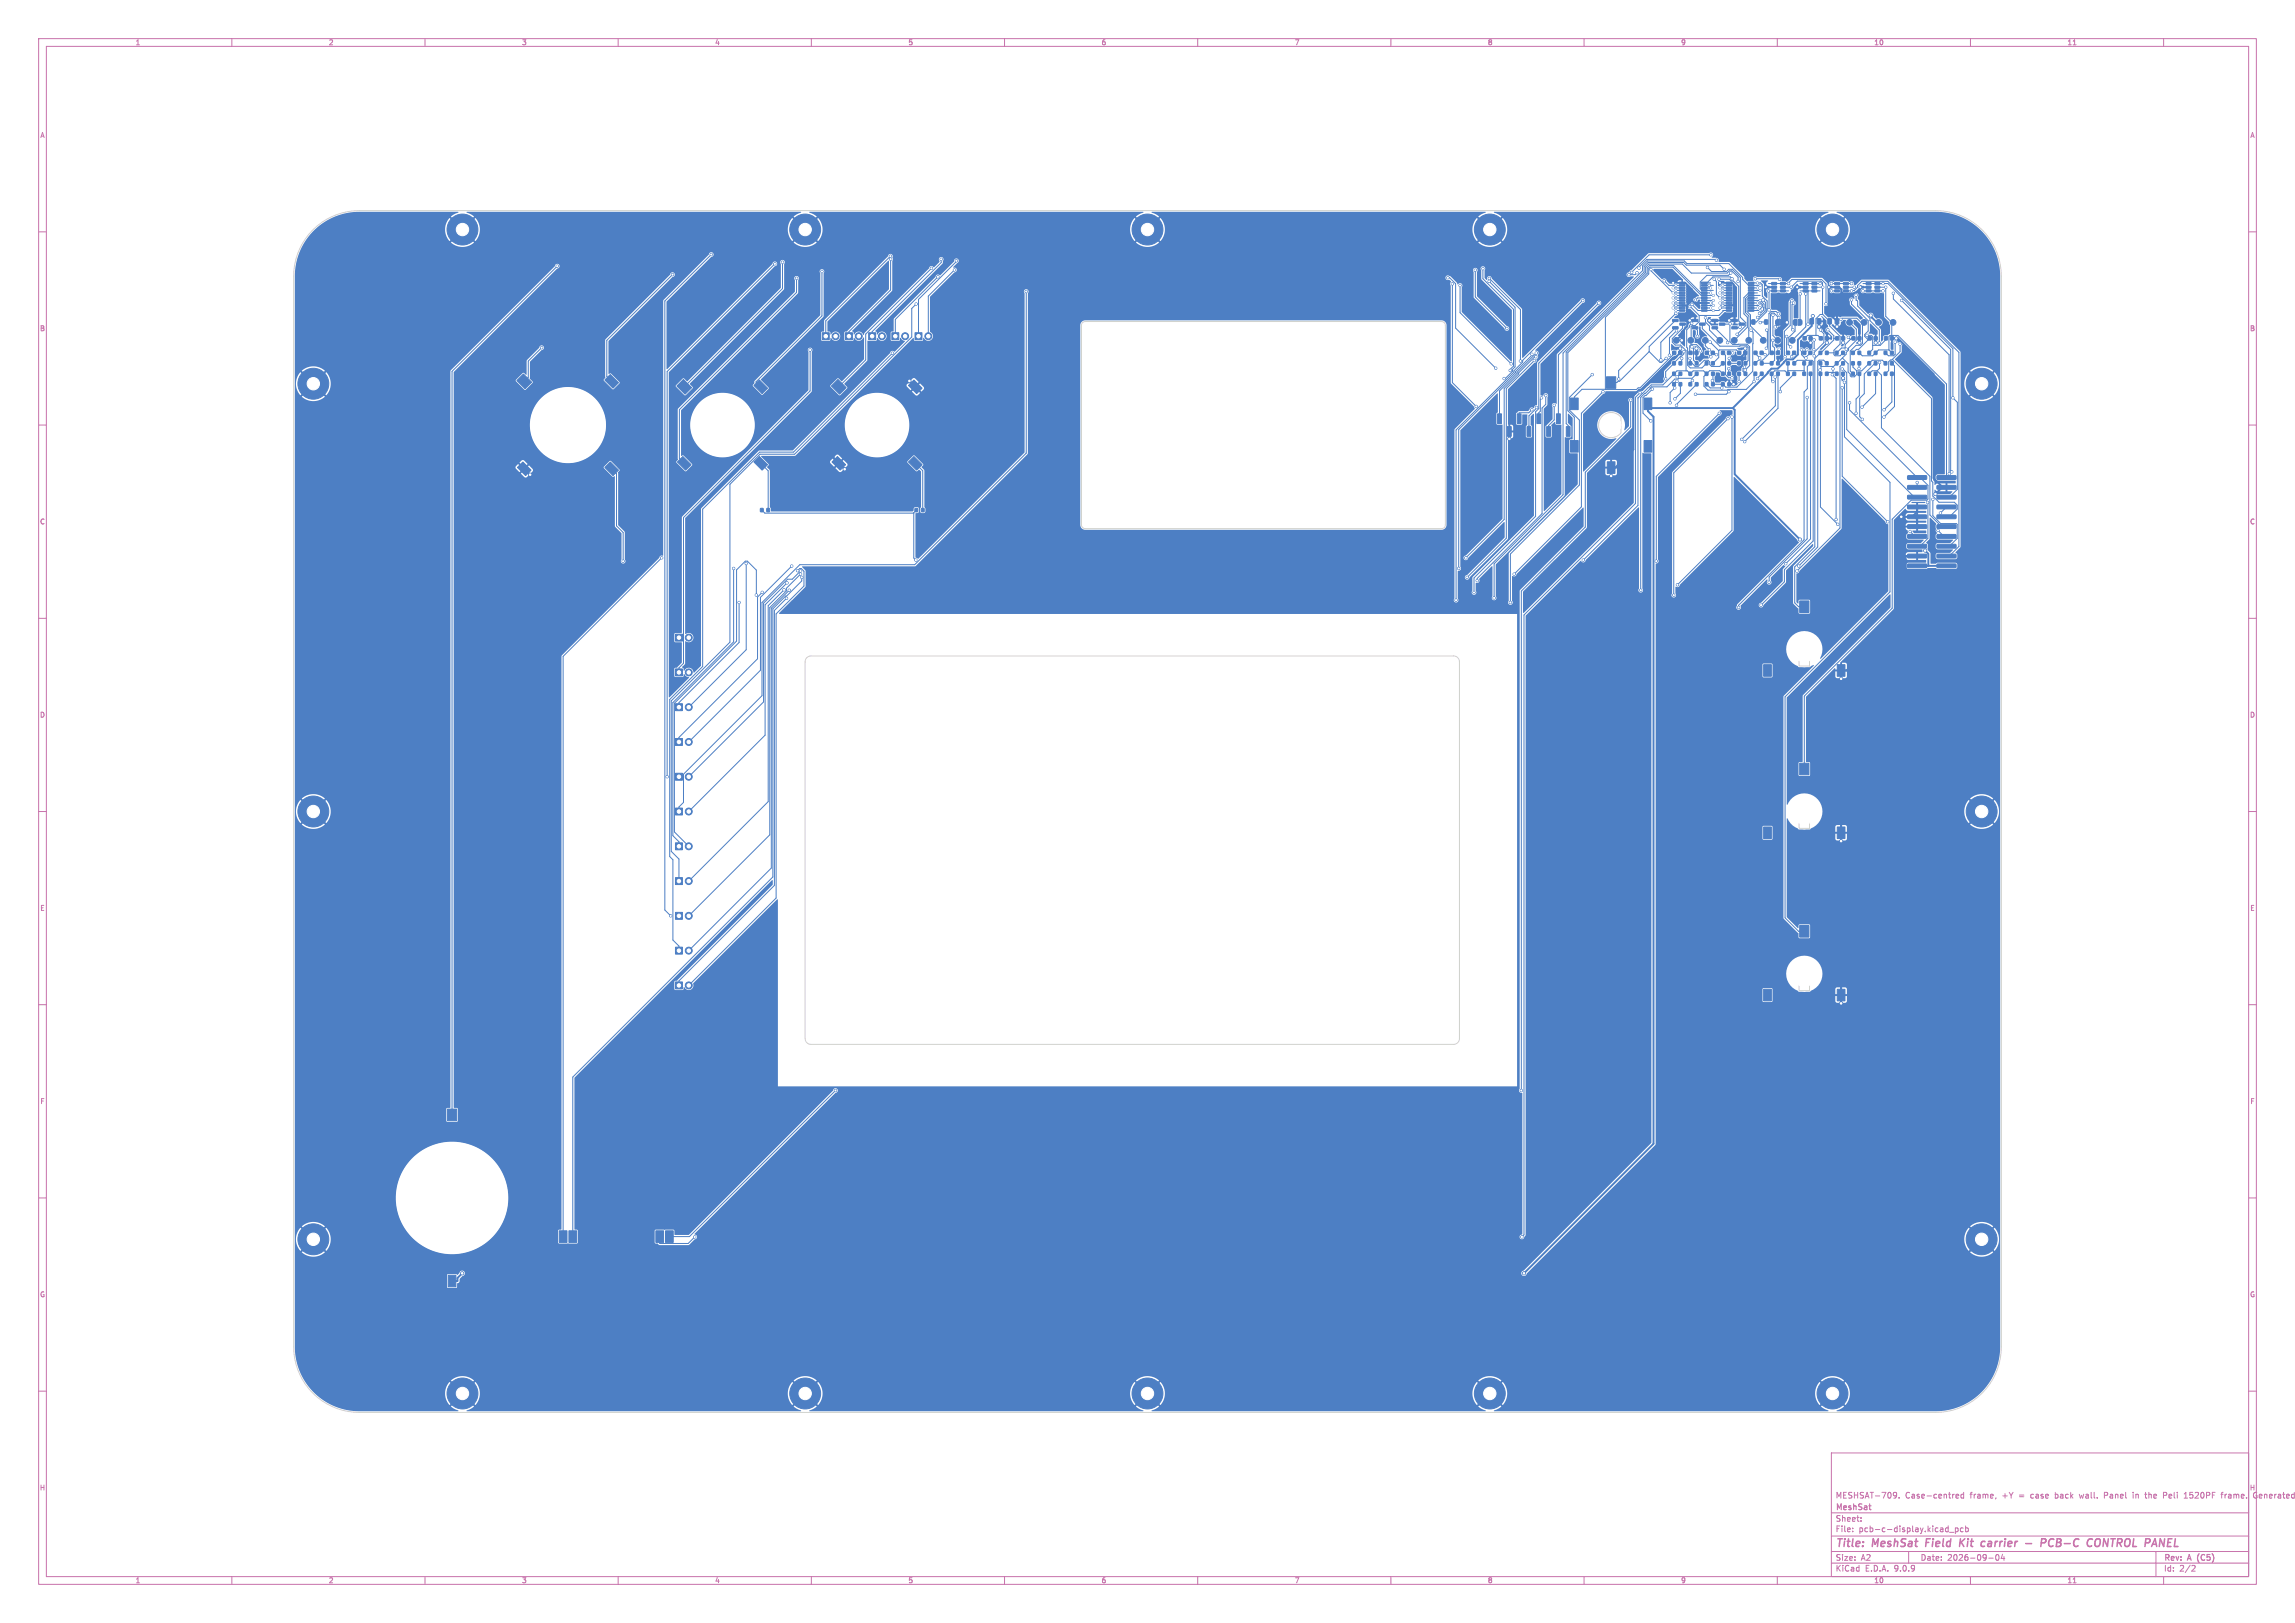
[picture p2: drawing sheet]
<svg xmlns="http://www.w3.org/2000/svg" width="594mm" height="420mm" viewBox="0 0 594 420" stroke-linecap="round" stroke-linejoin="round" font-family="sans-serif">
<defs><g id="words">
<g font-size="2.8" fill="#c872ab">
<text x="475" y="400.9">Title:</text>
<text x="484.7" y="400.9">MeshSat</text>
<text x="499.3" y="400.9">Field</text>
<text x="508.8" y="400.9">Kit</text>
<text x="515.3" y="400.9">carrier</text>
<text x="527.5" y="400.9">-</text>
<text x="532.3" y="400.9">PCB-C</text>
<text x="545.1" y="400.9">CONTROL</text>
<text x="560.8" y="400.9">PANEL</text>
</g>
<g font-size="2.1" fill="#c872ab">
<text x="475" y="388">MESHSAT-709.</text>
<text x="493.1" y="388">Case-centred</text>
<text x="509.9" y="388">frame,</text>
<text x="518.4" y="388">+Y</text>
<text x="522.8" y="388">=</text>
<text x="526" y="388">case</text>
<text x="532.4" y="388">back</text>
<text x="538.9" y="388">wall.</text>
<text x="545.4" y="388">Panel</text>
<text x="553" y="388">in</text>
<text x="556.4" y="388">the</text>
<text x="561.2" y="388">Peli</text>
<text x="566.7" y="388">1520PF</text>
<text x="576.5" y="388">frame.</text>
<text x="585" y="388">Generated</text>
<text x="475" y="394">Sheet:</text>
<text x="475" y="391.2">MeshSat</text>
<text x="475" y="396.7">File:</text>
<text x="481.1" y="396.7">pcb-c-display.kicad_pcb</text>
<text x="475" y="406.9">KiCad</text>
<text x="475" y="404.1">Size:</text>
<text x="481.7" y="404.1">A2</text>
<text x="482.7" y="406.9">E.D.A.</text>
<text x="490.3" y="406.9">9.0.9</text>
<text x="497" y="404.1">Date:</text>
<text x="504" y="404.1">2026-09-04</text>
<text x="560" y="404.3">Rev:</text>
<text x="560" y="406.9">Id:</text>
<text x="564.1" y="406.9">2/2</text>
<text x="566.4" y="404.3">A</text>
<text x="569.4" y="404.3">(C5)</text>
</g>
<g font-size="1.8" fill="#c872ab">
<text x="35" y="11.9">1</text>
<text x="85" y="11.9">2</text>
<text x="135" y="11.9">3</text>
<text x="185" y="11.9">4</text>
<text x="235" y="11.9">5</text>
<text x="285" y="11.9">6</text>
<text x="335" y="11.9">7</text>
<text x="385" y="11.9">8</text>
<text x="435" y="11.9">9</text>
<text x="485" y="11.9">10</text>
<text x="535" y="11.9">11</text>
<text x="10.3" y="35.9">A</text>
<text x="582.4" y="35.9">A</text>
<text x="10.3" y="85.9">B</text>
<text x="582.3" y="85.9">B</text>
<text x="10.3" y="135.9">C</text>
<text x="582.3" y="135.9">C</text>
<text x="10.3" y="185.9">D</text>
<text x="582.3" y="185.9">D</text>
<text x="10.3" y="235.9">E</text>
<text x="582.3" y="235.9">E</text>
<text x="10.3" y="285.9">F</text>
<text x="582.4" y="285.9">F</text>
<text x="10.3" y="335.9">G</text>
<text x="582.3" y="335.9">G</text>
<text x="10.2" y="385.9">H</text>
<text x="582.2" y="385.9">H</text>
<text x="35" y="409.9">1</text>
<text x="85" y="409.9">2</text>
<text x="135" y="409.9">3</text>
<text x="185" y="409.9">4</text>
<text x="235" y="409.9">5</text>
<text x="285" y="409.9">6</text>
<text x="335" y="409.9">7</text>
<text x="385" y="409.9">8</text>
<text x="435" y="409.9">9</text>
<text x="485" y="409.9">10</text>
<text x="535" y="409.9">11</text>
</g>
</g></defs>
<g fill="none" stroke="#c872ab" stroke-width=".26">
<path d="M10 10h574v400h-574zM12 12h570v396h-570zM60 10v2M110 10v2M160 10v2M210 10v2M260 10v2M310 10v2M360 10v2M410 10v2M460 10v2M510 10v2"/>
<path d="M536.6 11.6h.7M560 10v2M10 60h2M582 60h2M10 110h2M582 110h2M10 160h2M582 160h2M10 210h2M582 210h2M10 260h2M582 260h2"/>
<path d="M10 310h2M582 310h2M10 360h2M474 376h108v32h-108zM582 360h2M474 397.5h108M474 391.5h108M479.5 396.2v.2M479.5 395.4v.2M481.7 393.5v.2M481.7 392.7v.2M490.3 386.2l.5 .1 .1 .7-.3 .6-.4 .1"/>
<path d="M490.9 386.8l-.6 .3M491.5 387.5v.2M503.8 395.4h.4M504.2 394.9v1.5M504.2 396.3l-.4 .1M504.6 396.5h1.1M506.1 395.4h.4l.3 .3-.1 .6h-.6M506.1 395.4v1.5M506.2 387.2l.8-.2-.1-.3h-.4l-.3 .2 .1 .7h.6M508.1 395.4h-.4l-.3 .3 .1 .6h.6M508.2 386.7h-.4l-.3 .3 .2 .6h.5M508.2 386.2v1.5"/>
<path d="M508.7 395.4h.5l.3 .3-.2 .6h-.6M508.7 394.9v1.5M516.6 387.6l-.1 .3M538.2 386.7l.3 1M544.7 387h.5M545.2 386.2h-.5v1.5M552.1 386.2v.1M552.1 386.7v1M555.1 386.7h.6M555.3 386.2v1.3l.4 .2M560.7 386.2h-.7v1.5M560.7 386.9l-.7 .1"/>
<path d="M565.3 387.7h.9M565.3 386.6l.4-.4v1.5M574.8 386.7h.6M575.4 386.2l-.4 .2v1.3M583.4 386.4a.7 .7 0 0 0-.1 .9 .7 .7 0 0 0 .9 .2v-.5h-.3M584 386.2h.1M60 408v2M110 408v2M160 408v2M210 408v2M260 408v2M310 408v2"/>
<path d="M360 408v2M410 408v2M460 408v2M474 404.5h108M474 401.5h108M494 401.5v3M510 408v2M514.7 403.2h1.2M516.7 402.4l.2-.1a.8 .8 0 0 1 .5 .7 .8 .8 0 0 1-.5 .8l-.4-.6zM518.3 402.2l-.3 1.1h.9M518.7 402.8v1M536.6 409.6h.7"/>
<path d="M558 401.5v6.5M560 408v2M567.5 405.1h.5l.2 .4-1 1.1h1"/>
</g>
<path d="M498.6 398.2l-.2 2M507.4 398.2l-.2 2M507.6 399.1l.7 1.1M508.6 398.2l-1.3 1.1M513.6 398.9l.2 .1M514.6 399.5l-.1 .6M524.3 399.4h1.5M529.4 399.1l.2-.5-.2-.3-.9-.1-.3 2M531.6 398.4a.96 .96 0 0 0-1.3 .5 .96 .96 0 0 0 .7 1.3l.4-.2M542.2 399.5l.1-.6a.71 .71 0 0 1 .5-.7 .71 .71 0 0 1 .8 .3 1.47 1.47 0 0 1-.6 1.7h-.4l-.4-.3M544.6 398.2l-.3 2M559.1 398.2l.9 2 .3-2" fill="none" stroke="#c872ab" stroke-width=".4"/>
<g fill="#4d7fc4" stroke="#4d7fc4" stroke-width=".26">
<path d="M174.8 173.1h1.8v1.8h-1.8z"/>
<path d="M465.8 197.5h2.4v3h-2.4z"/>
<path d="M475.5 214h2v3h-2z"/>
<path d="M456.5 214h2v3h-2z"/>
<path d="M236.8 86.1h1.8v1.8h-1.8z"/>
<path d="M230.8 86.1h1.8v1.8h-1.8z"/>
<path d="M215.2 99.9l1.7-1.7 2.1 2.1-1.7 1.7z"/>
<path d="M235.1 99.7l1.4-1.4 2.2 2.2-1.4 1.4z"/>
<path d="M235.1 119.5l1.4-1.4 2.2 2.2-1.4 1.4z"/>
<path d="M215.3 119.5l1.4-1.4 2.2 2.2-1.4 1.4z"/>
<path d="M174.8 236.1h1.8v1.8h-1.8z"/>
<path d="M174.8 218.1h1.8v1.8h-1.8z"/>
<path d="M218.8 86.1h1.8v1.8h-1.8z"/>
<path d="M465.8 239.5h2.4v3h-2.4z"/>
<path d="M475.5 256h2v3h-2z"/>
<path d="M456.5 256h2v3h-2z"/>
<path d="M175.2 99.9l1.7-1.7 2.1 2.1-1.7 1.7z"/>
<path d="M195.1 99.7l1.4-1.4 2.2 2.2-1.4 1.4z"/>
<path d="M195.1 119.5l1.4-1.4 2.2 2.2-1.4 1.4z"/>
<path d="M175.3 119.5l1.4-1.4 2.2 2.2-1.4 1.4z"/>
<path d="M174.8 200.1h1.8v1.8h-1.8z"/>
<path d="M133.8 98.5l1.7-1.7 2.1 2.1-1.7 1.7z"/>
<path d="M158 96.9l2.1 2.1-1.4 1.5-2.2-2.2z"/>
<path d="M158 119.5l2.1 2.2-1.4 1.4-2.2-2.1z"/>
<path d="M135.3 119.5l2.2 2.2-1.5 1.4-2.1-2.1z"/>
<path d="M174.8 182.1h1.8v1.8h-1.8z"/>
<path d="M415.8 97.5h2.4v3h-2.4z"/>
<path d="M425.5 103h2v3h-2z"/>
<path d="M425.5 114h2v3h-2z"/>
<path d="M416 119.5h2v3h-2z"/>
<path d="M406.5 114h2v3h-2z"/>
<path d="M406.5 103h2v3h-2z"/>
<path d="M465.8 155.5h2.4v3h-2.4z"/>
<path d="M475.5 172h2v3h-2z"/>
<path d="M456.5 172h2v3h-2z"/>
<path d="M174.8 191.1h1.8v1.8h-1.8z"/>
<path d="M212.8 86.1h1.8v1.8h-1.8z"/>
<path d="M174.8 254.1h1.8v1.8h-1.8z"/>
<path d="M174.8 164.1h1.8v1.8h-1.8z"/>
<path d="M115.8 287h2.4v3h-2.4z"/>
<path d="M116 330h2v3h-2z"/>
<path d="M224.8 86.1h1.8v1.8h-1.8z"/>
<path d="M174.8 209.1h1.8v1.8h-1.8z"/>
<path d="M174.8 245.1h1.8v1.8h-1.8z"/>
<path d="M174.8 227.1h1.8v1.8h-1.8z"/>
<path d="M445.6 96.3h.7v.8h-.7z"/>
<path d="M447.2 96.3h.7v.8h-.7z"/>
<path d="M479.2 96.3h.7v.8h-.7z"/>
<path d="M480.9 96.3h.7v.8h-.7z"/>
<path d="M464.3 82.8l.8-.1v1.5l-.7-.1-.3-.2v-.8z"/>
<path d="M465.4 82.7h.7l.3 .3v.7l-.3 .4-.7 .1z"/>
<path d="M432.9 84.6l1.4-.1v.5l-1.3 .1z"/>
<path d="M432.9 82.7l1.4-.1v.5l-1.3 .1z"/>
<path d="M434.8 83.6h1.3l.1 .5-1.4 .1z"/>
<path d="M458.2 93.6h.7v.8h-.7z"/>
<path d="M459.8 93.6h.7v.8h-.7z"/>
<path d="M458.2 96.3h.7v.8h-.7z"/>
<path d="M459.8 96.3h.7v.8h-.7z"/>
<path d="M479.2 90.9h.7v.8h-.7z"/>
<path d="M480.9 90.9h.7v.8h-.7z"/>
<path d="M437.1 96.3h.7v.8h-.7z"/>
<path d="M438.8 96.3h.7v.8h-.7z"/>
<path d="M487.7 93.6h.7v.8h-.7z"/>
<path d="M489.3 93.6h.7v.8h-.7z"/>
<path d="M483.5 93.6h.6v.8h-.6z"/>
<path d="M485.1 93.6h.7v.8h-.7z"/>
<path d="M468.5 82.5l.7-.1 .2 .2-.1 1.3-.9-.2z"/>
<path d="M470.4 82.5l.7-.1 .2 .2-.1 1.3-.9-.2z"/>
<path d="M493.8 146l4.6-.1 .3 .2v.6l-.3 .2h-4.5l-.2-.2z"/>
<path d="M501.4 146l4.6-.1 .3 .2v.6l-.3 .2h-4.5l-.2-.2z"/>
<path d="M493.8 143.5l4.6-.1 .3 .1v.7l-.3 .2h-4.5l-.2-.2z"/>
<path d="M501.4 143.5l4.6-.1 .3 .1v.7l-.3 .2h-4.5l-.2-.2z"/>
<path d="M493.8 140.9l4.6-.1 .3 .2v.6l-.3 .3h-4.5l-.2-.3z"/>
<path d="M501.4 140.9l4.6-.1 .3 .2v.6l-.3 .3h-4.5l-.2-.3z"/>
<path d="M493.8 138.4l4.6-.1 .3 .2v.6l-.3 .2h-4.5l-.2-.2z"/>
<path d="M501.4 138.4l4.6-.1 .3 .2v.6l-.3 .2h-4.5l-.2-.2z"/>
<path d="M493.8 135.8h4.6l.3 .1v.6l-.3 .3h-4.5l-.2-.3z"/>
<path d="M501.4 135.8h4.6l.3 .1v.6l-.3 .3h-4.5l-.2-.3z"/>
<path d="M493.8 133.3l4.6-.1 .3 .2v.6l-.3 .2h-4.5l-.2-.2z"/>
<path d="M501.4 133.3l4.6-.1 .3 .2v.6l-.3 .2h-4.5l-.2-.2z"/>
<path d="M493.8 130.8l4.6-.1 .3 .1v.7l-.3 .2h-4.5l-.2-.2z"/>
<path d="M501.4 130.8l4.6-.1 .3 .1v.7l-.3 .2h-4.5l-.2-.2z"/>
<path d="M493.8 128.2l4.6-.1 .3 .2v.6l-.3 .3h-4.5l-.2-.3z"/>
<path d="M501.4 128.2l4.6-.1 .3 .2v.6l-.3 .3h-4.5l-.2-.3z"/>
<path d="M493.8 125.7l4.6-.1 .3 .2v.6l-.3 .2h-4.5l-.2-.2z"/>
<path d="M501.4 125.7l4.6-.1 .3 .2v.6l-.3 .2h-4.5l-.2-.2z"/>
<path d="M493.8 123.1h4.6l.3 .1v.6l-.3 .3h-4.5l-.2-.3z"/>
<path d="M501.4 123.1h4.6l.3 .1v.6l-.3 .3h-4.5l-.2-.3z"/>
<path d="M458.6 75h1.2v.5l-1.2 .1z"/>
<path d="M458.6 74.1l1.2-.1v.5l-1.2 .1z"/>
<path d="M458.6 73.1h1.2v.5l-1.2 .1z"/>
<path d="M460.8 73.1h1.2l.1 .5-1.2 .1z"/>
<path d="M460.8 74.1l1.2-.1 .1 .5-1.2 .1z"/>
<path d="M460.8 75h1.2l.1 .5-1.2 .1z"/>
<path d="M453.4 82.8h.8v1.1h-.8z"/>
<path d="M456.7 82.8h.8v1.1h-.8z"/>
<path d="M475 93.6h.7v.8h-.7z"/>
<path d="M476.7 93.6h.7v.8h-.7z"/>
<path d="M470.9 87.1h.8v.9h-.8z"/>
<path d="M472.5 87.1h.7v.9h-.7z"/>
<path d="M474.9 75h1.2v.5l-1.2 .1z"/>
<path d="M474.9 74.1l1.2-.1v.5l-1.2 .1z"/>
<path d="M474.9 73.1h1.2v.5l-1.2 .1z"/>
<path d="M477.1 73.1h1.2l.1 .5-1.2 .1z"/>
<path d="M477.1 74.1l1.2-.1 .1 .5-1.2 .1z"/>
<path d="M477.1 75h1.2l.1 .5-1.2 .1z"/>
<path d="M449.8 93.6h.7v.8h-.7z"/>
<path d="M451.4 93.6h.7v.8h-.7z"/>
<path d="M462.4 93.6h.7v.8h-.7z"/>
<path d="M464.1 93.6h.6v.8h-.6z"/>
<path d="M441.4 96.3h.6v.8h-.6z"/>
<path d="M443 96.3h.7v.8h-.7z"/>
<path d="M473.1 82.5l.7-.1 .2 .2-.1 1.3-.8-.2z"/>
<path d="M475 82.5l.7-.1 .2 .2-.1 1.3-.8-.2z"/>
<path d="M479.2 93.6h.7v.8h-.7z"/>
<path d="M480.9 93.6h.7v.8h-.7z"/>
<path d="M445.6 90.9h.7v.8h-.7z"/>
<path d="M447.1 90.9h.8v.8h-.8z"/>
<path d="M448.3 84.6l1.3-.1 .1 .5-1.4 .1z"/>
<path d="M448.3 82.7l1.3-.1 .1 .5-1.4 .1z"/>
<path d="M450.1 83.6h1.4v.5l-1.3 .1z"/>
<path d="M475 96.3h.7v.8h-.7z"/>
<path d="M476.7 96.3h.7v.8h-.7z"/>
<path d="M466.7 75h1.2l.1 .5-1.2 .1z"/>
<path d="M466.7 74.1l1.2-.1 .1 .5-1.2 .1z"/>
<path d="M466.7 73.1h1.2l.1 .5-1.2 .1z"/>
<path d="M469 73.1h1.2l.1 .5-1.3 .1z"/>
<path d="M469 74.1l1.2-.1 .1 .5-1.3 .1z"/>
<path d="M469 75h1.2l.1 .5-1.3 .1z"/>
<path d="M445.6 93.6h.7v.8h-.7z"/>
<path d="M447.2 93.6h.7v.8h-.7z"/>
<path d="M458.2 90.9h.8v.8h-.8z"/>
<path d="M459.8 90.9h.7v.8h-.7z"/>
<path d="M459.7 82.9l.9-.2v1.5l-.9-.2z"/>
<path d="M460.9 82.7h.7l.2 .3 .1 .7-.3 .4-.7 .1z"/>
<path d="M405.4 110.4h1v2.5h-1z"/>
<path d="M402.8 107.1h1v2.5h-1z"/>
<path d="M400.3 110.4h1v2.5h-1z"/>
<path d="M397.8 107.1h1v2.5h-1z"/>
<path d="M395.2 110.4h1v2.5h-1z"/>
<path d="M392.7 107.1h1v2.5h-1z"/>
<path d="M390.1 110.4h1v2.5h-1z"/>
<path d="M387.6 107.1h1v2.5h-1z"/>
<path d="M432.9 90.9h.8v.8h-.8z"/>
<path d="M434.5 90.9h.8v.8h-.8z"/>
<path d="M434.7 80.2h1.4v.3h-1.4z"/>
<path d="M434.7 79.5h1.4v.3l-1.4 .1z"/>
<path d="M434.7 78.9h1.4v.3h-1.4z"/>
<path d="M434.7 78.2h1.4v.3l-1.4 .1z"/>
<path d="M434.7 77.6h1.4v.3h-1.4z"/>
<path d="M434.7 76.9h1.4v.3l-1.4 .1z"/>
<path d="M434.7 76.3h1.4v.3h-1.4z"/>
<path d="M434.7 75.6h1.4v.3l-1.4 .1z"/>
<path d="M434.7 75h1.4v.3h-1.4z"/>
<path d="M434.7 74.3h1.4v.3l-1.4 .1z"/>
<path d="M434.7 73.7h1.4v.3h-1.4z"/>
<path d="M434.7 73h1.4v.3l-1.4 .1z"/>
<path d="M440.4 73h1.4v.3l-1.4 .1z"/>
<path d="M440.4 73.7h1.4v.3h-1.4z"/>
<path d="M440.4 74.3h1.4v.3l-1.4 .1z"/>
<path d="M440.4 75h1.4v.3h-1.4z"/>
<path d="M440.4 75.6h1.4v.3l-1.4 .1z"/>
<path d="M440.4 76.3h1.4v.3h-1.4z"/>
<path d="M440.4 76.9h1.4v.3l-1.4 .1z"/>
<path d="M440.4 77.6h1.4v.3h-1.4z"/>
<path d="M440.4 78.2h1.4v.3l-1.4 .1z"/>
<path d="M440.4 78.9h1.4v.3h-1.4z"/>
<path d="M440.4 79.5h1.4v.3l-1.4 .1z"/>
<path d="M440.4 80.2h1.4v.3h-1.4z"/>
<path d="M445.6 99h.7v.9h-.7z"/>
<path d="M447.2 99h.7v.9h-.7z"/>
<path d="M441.4 93.6h.6v.8h-.6z"/>
<path d="M443 93.6h.7v.8h-.7z"/>
<path d="M443.1 84.6l1.4-.1 .1 .5-1.4 .1z"/>
<path d="M443.1 82.7l1.4-.1 .1 .5-1.4 .1z"/>
<path d="M445 83.6h1.4v.5l-1.3 .1z"/>
<path d="M438 84.6l1.4-.1 .1 .5-1.4 .1z"/>
<path d="M438 82.7l1.4-.1 .1 .5-1.4 .1z"/>
<path d="M439.9 83.6h1.3l.1 .5-1.3 .1z"/>
<path d="M144.7 318.5h2v3h-2z"/>
<path d="M147.2 318.5h2.1v3h-2.1z"/>
<path d="M454 90.9h.7v.8h-.7z"/>
<path d="M455.6 90.9h.7v.8h-.7z"/>
<path d="M437.1 93.6h.7v.8h-.7z"/>
<path d="M438.8 93.6h.7v.8h-.7z"/>
<path d="M462.4 96.3h.7v.8h-.7z"/>
<path d="M464.1 96.3h.6v.8h-.6z"/>
<path d="M446.8 80.2h1.4v.3h-1.4z"/>
<path d="M446.8 79.5h1.4v.3l-1.4 .1z"/>
<path d="M446.8 78.9h1.4v.3h-1.4z"/>
<path d="M446.8 78.2h1.4v.3l-1.4 .1z"/>
<path d="M446.8 77.6h1.4v.3h-1.4z"/>
<path d="M446.8 76.9h1.4v.3l-1.4 .1z"/>
<path d="M446.8 76.3h1.4v.3h-1.4z"/>
<path d="M446.8 75.6h1.4v.3l-1.4 .1z"/>
<path d="M446.8 75h1.4v.3h-1.4z"/>
<path d="M446.8 74.3h1.4v.3l-1.4 .1z"/>
<path d="M446.8 73.7h1.4v.3h-1.4z"/>
<path d="M446.8 73h1.4v.3l-1.4 .1z"/>
<path d="M452.5 73h1.4l.1 .3-1.4 .1z"/>
<path d="M452.5 73.7h1.4l.1 .3h-1.4z"/>
<path d="M452.5 74.3h1.4l.1 .3-1.4 .1z"/>
<path d="M452.5 75h1.4l.1 .3h-1.4z"/>
<path d="M452.5 75.6h1.4l.1 .3-1.4 .1z"/>
<path d="M452.5 76.3h1.4l.1 .3h-1.4z"/>
<path d="M452.5 76.9h1.4l.1 .3-1.4 .1z"/>
<path d="M452.5 77.6h1.4l.1 .3h-1.4z"/>
<path d="M452.5 78.2h1.4l.1 .3-1.4 .1z"/>
<path d="M452.5 78.9h1.4l.1 .3h-1.4z"/>
<path d="M452.5 79.5h1.4l.1 .3-1.4 .1z"/>
<path d="M452.5 80.2h1.4l.1 .3h-1.4z"/>
<path d="M454 96.3h.7v.8h-.7z"/>
<path d="M455.6 96.3h.7v.8h-.7z"/>
<path d="M479.3 87.1h.8v.9h-.8z"/>
<path d="M480.9 87.1h.7v.9h-.7z"/>
<path d="M236.8 131.6h.7v.8h-.7z"/>
<path d="M238.5 131.6h.7v.8h-.7z"/>
<path d="M196.8 131.6h.7v.8h-.7z"/>
<path d="M198.5 131.6h.7v.8h-.7z"/>
<path d="M462.4 90.9h.8v.8h-.8z"/>
<path d="M464 90.9h.7v.8h-.7z"/>
<path d="M483.5 90.9h.6v.8h-.6z"/>
<path d="M485.1 90.9h.7v.8h-.7z"/>
<path d="M470.8 93.6h.7v.8h-.7z"/>
<path d="M472.5 93.6h.7v.8h-.7z"/>
<path d="M449.8 96.3h.7v.8h-.7z"/>
<path d="M451.4 96.3h.7v.8h-.7z"/>
<path d="M487.7 87.1h.8v.9h-.8z"/>
<path d="M489.3 87.1h.8v.9h-.8z"/>
<path d="M466.7 87.1h.8v.9h-.8z"/>
<path d="M468.2 87.1h.8v.9h-.8z"/>
<path d="M470.8 96.3h.7v.8h-.7z"/>
<path d="M472.5 96.3h.7v.8h-.7z"/>
<path d="M169.8 318.5h1.9v3h-1.9z"/>
<path d="M172.2 318.5h2v3h-2z"/>
<path d="M470.8 90.9h.7v.8h-.7z"/>
<path d="M472.5 90.9h.7v.8h-.7z"/>
<path d="M449.8 90.9h.8v.8h-.8z"/>
<path d="M451.3 90.9h.8v.8h-.8z"/>
<path d="M432.9 96.3h.7v.8h-.7z"/>
<path d="M434.6 96.3h.7v.8h-.7z"/>
<path d="M432.9 99h.7v.9h-.7z"/>
<path d="M434.6 99h.7v.9h-.7z"/>
<path d="M441.4 99h.6v.9h-.6z"/>
<path d="M443 99h.7v.9h-.7z"/>
<path d="M487.7 90.9h.7v.8h-.7z"/>
<path d="M489.3 90.9h.7v.8h-.7z"/>
<path d="M466.6 90.9h.8v.8h-.8z"/>
<path d="M468.2 90.9h.7v.8h-.7z"/>
<path d="M437.2 90.9h.7v.8h-.7z"/>
<path d="M438.7 90.9h.8v.8h-.8z"/>
<path d="M441.4 90.9h.7v.8h-.7z"/>
<path d="M442.9 90.9h.8v.8h-.8z"/>
<path d="M432.9 93.6h.7v.8h-.7z"/>
<path d="M434.6 93.6h.7v.8h-.7z"/>
<path d="M483.5 96.3h.6v.8h-.6z"/>
<path d="M485.1 96.3h.7v.8h-.7z"/>
<path d="M475.1 87.1h.8v.9h-.8z"/>
<path d="M476.7 87.1h.7v.9h-.7z"/>
<path d="M475 90.9h.7v.8h-.7z"/>
<path d="M476.7 90.9h.7v.8h-.7z"/>
<path d="M437.1 99h.7v.9h-.7z"/>
<path d="M438.8 99h.7v.9h-.7z"/>
<path d="M454 93.6h.7v.8h-.7z"/>
<path d="M455.6 93.6h.7v.8h-.7z"/>
<path d="M466.6 96.3h.7v.8h-.7z"/>
<path d="M468.3 96.3h.7v.8h-.7z"/>
<path d="M487.7 96.3h.7v.8h-.7z"/>
<path d="M489.3 96.3h.7v.8h-.7z"/>
<path d="M483.5 87.1h.8v.9h-.8z"/>
<path d="M485.1 87.1h.8v.9h-.8z"/>
<path d="M483 75h1.2l.1 .5-1.2 .1z"/>
<path d="M483 74.1l1.2-.1 .1 .5-1.2 .1z"/>
<path d="M483 73.1h1.2l.1 .5-1.2 .1z"/>
<path d="M485.3 73.1h1.2l.1 .5-1.3 .1z"/>
<path d="M485.3 74.1l1.2-.1 .1 .5-1.3 .1z"/>
<path d="M485.3 75h1.2l.1 .5-1.3 .1z"/>
<path d="M466.6 93.6h.7v.8h-.7z"/>
<path d="M468.3 93.6h.7v.8h-.7z"/>
<circle cx="208.4" cy="360.6" r="4"/>
<circle cx="512.9" cy="320.7" r="4"/>
<circle cx="81.1" cy="99.3" r="4"/>
<circle cx="178.3" cy="174" r=".9"/>
<circle cx="240.3" cy="87" r=".9"/>
<circle cx="234.3" cy="87" r=".9"/>
<circle cx="178.3" cy="237" r=".9"/>
<circle cx="119.7" cy="360.6" r="4"/>
<circle cx="178.3" cy="219" r=".9"/>
<circle cx="222.3" cy="87" r=".9"/>
<circle cx="474.3" cy="360.6" r="4"/>
<circle cx="178.3" cy="201" r=".9"/>
<circle cx="178.3" cy="183" r=".9"/>
<circle cx="512.9" cy="99.3" r="4"/>
<circle cx="208.4" cy="59.4" r="4"/>
<circle cx="178.3" cy="192" r=".9"/>
<circle cx="216.3" cy="87" r=".9"/>
<circle cx="178.3" cy="255" r=".9"/>
<circle cx="119.7" cy="59.4" r="4"/>
<circle cx="297" cy="59.4" r="4"/>
<circle cx="178.3" cy="165" r=".9"/>
<circle cx="385.6" cy="360.6" r="4"/>
<circle cx="228.3" cy="87" r=".9"/>
<circle cx="81.1" cy="210" r="4"/>
<circle cx="81.1" cy="320.7" r="4"/>
<circle cx="512.9" cy="210" r="4"/>
<circle cx="178.3" cy="210" r=".9"/>
<circle cx="385.6" cy="59.4" r="4"/>
<circle cx="474.3" cy="59.4" r="4"/>
<circle cx="178.3" cy="246" r=".9"/>
<circle cx="297" cy="360.6" r="4"/>
<circle cx="178.3" cy="228" r=".9"/>
<circle cx="448.9" cy="88.1" r=".75"/>
<circle cx="433.9" cy="88.1" r=".75"/>
<circle cx="482.5" cy="83.4" r=".75"/>
<circle cx="460.1" cy="88.1" r=".75"/>
<circle cx="478.7" cy="83.4" r=".75"/>
<circle cx="463.9" cy="88.1" r=".75"/>
<circle cx="490" cy="83.4" r=".75"/>
<circle cx="441.4" cy="88.1" r=".75"/>
<circle cx="445.1" cy="88.1" r=".75"/>
<circle cx="456.4" cy="88.1" r=".75"/>
<circle cx="452.6" cy="88.1" r=".75"/>
<circle cx="486.2" cy="83.4" r=".75"/>
<circle cx="437.6" cy="88.1" r=".75"/>
<circle cx="463.6" cy="74.3" r=".3"/>
<circle cx="437.9" cy="78.8" r=".3"/>
<circle cx="454.9" cy="78.4" r=".25"/>
<circle cx="435.3" cy="92.7" r=".3"/>
<circle cx="397.6" cy="91.4" r=".3"/>
<circle cx="455.6" cy="80.3" r=".25"/>
<circle cx="488.1" cy="74.3" r=".3"/>
<circle cx="442.6" cy="88.5" r=".3"/>
<circle cx="479.9" cy="74.3" r=".3"/>
<circle cx="433" cy="79.7" r=".25"/>
<circle cx="471.8" cy="74.3" r=".3"/>
<circle cx="443.4" cy="80.3" r=".25"/>
<circle cx="445.2" cy="79.7" r=".25"/>
<circle cx="469.2" cy="81.8" r=".4"/>
<circle cx="484.2" cy="81.6" r=".4"/>
<circle cx="394.4" cy="329.5" r=".4"/>
<circle cx="498.3" cy="142.5" r=".4"/>
<circle cx="465.9" cy="139.6" r=".4"/>
<circle cx="119.6" cy="329.5" r=".4"/>
<circle cx="447.4" cy="95.4" r=".3"/>
<circle cx="374.7" cy="71.9" r=".3"/>
<circle cx="387.1" cy="95.3" r=".3"/>
<circle cx="230.5" cy="66.3" r=".3"/>
<circle cx="445.9" cy="76.5" r=".25"/>
<circle cx="385.5" cy="72" r=".3"/>
<circle cx="451.5" cy="95" r=".3"/>
<circle cx="393.5" cy="93.4" r=".3"/>
<circle cx="445.2" cy="75.8" r=".25"/>
<circle cx="230.5" cy="67.1" r=".3"/>
<circle cx="454.9" cy="98" r=".3"/>
<circle cx="450.8" cy="113.7" r=".3"/>
<circle cx="385.4" cy="72.8" r=".3"/>
<circle cx="389.3" cy="98" r=".3"/>
<circle cx="459.5" cy="97.6" r=".3"/>
<circle cx="445.9" cy="75.1" r=".25"/>
<circle cx="243.6" cy="67.1" r=".3"/>
<circle cx="382.1" cy="105.2" r=".3"/>
<circle cx="451.6" cy="114.3" r=".3"/>
<circle cx="375.9" cy="73.5" r=".3"/>
<circle cx="445.2" cy="74.5" r=".25"/>
<circle cx="242.8" cy="71.6" r=".3"/>
<circle cx="447.5" cy="101.3" r=".3"/>
<circle cx="438.8" cy="102" r=".3"/>
<circle cx="247" cy="69.9" r=".3"/>
<circle cx="390.9" cy="95.9" r=".3"/>
<circle cx="383.8" cy="69.5" r=".3"/>
<circle cx="460.8" cy="101.3" r=".3"/>
<circle cx="247.5" cy="67.5" r=".3"/>
<circle cx="445.9" cy="73.8" r=".25"/>
<circle cx="144.2" cy="68.9" r=".3"/>
<circle cx="444.9" cy="72.3" r=".3"/>
<circle cx="204.3" cy="152.7" r=".3"/>
<circle cx="424.7" cy="152.7" r=".3"/>
<circle cx="433.7" cy="76.5" r=".25"/>
<circle cx="231" cy="91.4" r=".3"/>
<circle cx="454.9" cy="74.5" r=".25"/>
<circle cx="467.4" cy="76.1" r=".3"/>
<circle cx="449.9" cy="72.8" r=".3"/>
<circle cx="399" cy="103" r=".3"/>
<circle cx="433.5" cy="103.2" r=".3"/>
<circle cx="462" cy="92.3" r=".3"/>
<circle cx="438" cy="98.5" r=".3"/>
<circle cx="501.6" cy="137.3" r=".3"/>
<circle cx="488.6" cy="135" r=".3"/>
<circle cx="463.8" cy="77.8" r=".3"/>
<circle cx="471.1" cy="73.4" r=".3"/>
<circle cx="476.8" cy="100.3" r=".3"/>
<circle cx="433.9" cy="104.9" r=".3"/>
<circle cx="402.3" cy="104.9" r=".3"/>
<circle cx="466" cy="76" r=".3"/>
<circle cx="455.6" cy="73.8" r=".25"/>
<circle cx="463.5" cy="89.8" r=".3"/>
<circle cx="476.8" cy="95.5" r=".3"/>
<circle cx="481.9" cy="105.4" r=".3"/>
<circle cx="397.7" cy="105.4" r=".3"/>
<circle cx="396.5" cy="106" r=".3"/>
<circle cx="487.6" cy="106" r=".3"/>
<circle cx="418.9" cy="98.1" r=".3"/>
<circle cx="427.3" cy="108.9" r=".3"/>
<circle cx="433.8" cy="81.1" r=".3"/>
<circle cx="427.7" cy="100.7" r=".3"/>
<circle cx="500.3" cy="129.2" r=".3"/>
<circle cx="433.7" cy="80.3" r=".25"/>
<circle cx="437.3" cy="79.4" r=".3"/>
<circle cx="448.3" cy="107.9" r=".3"/>
<circle cx="202.9" cy="152.6" r=".3"/>
<circle cx="487.6" cy="107.9" r=".3"/>
<circle cx="434.2" cy="151.3" r=".3"/>
<circle cx="433.7" cy="73.8" r=".25"/>
<circle cx="430.7" cy="72.7" r=".3"/>
<circle cx="237.1" cy="78.7" r=".3"/>
<circle cx="458.9" cy="98.7" r=".3"/>
<circle cx="409.8" cy="144.9" r=".3"/>
<circle cx="454" cy="98.7" r=".3"/>
<circle cx="237" cy="144.9" r=".3"/>
<circle cx="471.1" cy="95.8" r=".3"/>
<circle cx="450.1" cy="98.7" r=".3"/>
<circle cx="457.2" cy="90.1" r=".3"/>
<circle cx="476.5" cy="82.7" r=".3"/>
<circle cx="431.3" cy="92.8" r=".3"/>
<circle cx="457.3" cy="85.4" r=".3"/>
<circle cx="437.4" cy="92.8" r=".3"/>
<circle cx="483.2" cy="86.8" r=".3"/>
<circle cx="442.8" cy="75.8" r=".25"/>
<circle cx="443.4" cy="76.5" r=".25"/>
<circle cx="490.5" cy="88.5" r=".3"/>
<circle cx="195.8" cy="154" r=".3"/>
<circle cx="447.2" cy="108.3" r=".3"/>
<circle cx="482" cy="108.5" r=".3"/>
<circle cx="433.2" cy="154" r=".3"/>
<circle cx="433.1" cy="74.5" r=".25"/>
<circle cx="189.9" cy="147.1" r=".3"/>
<circle cx="396.5" cy="91.7" r=".3"/>
<circle cx="377.5" cy="147.1" r=".3"/>
<circle cx="480.4" cy="107" r=".3"/>
<circle cx="161.3" cy="145.2" r=".3"/>
<circle cx="445" cy="107" r=".3"/>
<circle cx="428.7" cy="145.2" r=".3"/>
<circle cx="455.5" cy="92.6" r=".3"/>
<circle cx="140.2" cy="90" r=".3"/>
<circle cx="377.9" cy="73.9" r=".3"/>
<circle cx="391.1" cy="94.2" r=".3"/>
<circle cx="379.4" cy="144.4" r=".3"/>
<circle cx="456.9" cy="91.8" r=".3"/>
<circle cx="171.2" cy="144.4" r=".3"/>
<circle cx="442.8" cy="92.3" r=".3"/>
<circle cx="397.5" cy="92.3" r=".3"/>
<circle cx="174.1" cy="71.1" r=".3"/>
<circle cx="422.3" cy="70.5" r=".3"/>
<circle cx="460.4" cy="82.2" r=".3"/>
<circle cx="442.8" cy="65.9" r=".3"/>
<circle cx="444.3" cy="91.8" r=".3"/>
<circle cx="397.1" cy="93.3" r=".3"/>
<circle cx="207.5" cy="149.4" r=".3"/>
<circle cx="379.7" cy="149.4" r=".3"/>
<circle cx="460.5" cy="90.4" r=".3"/>
<circle cx="450" cy="157.2" r=".3"/>
<circle cx="209.7" cy="90.6" r=".3"/>
<circle cx="433.1" cy="77.1" r=".25"/>
<circle cx="457.9" cy="150.7" r=".3"/>
<circle cx="467.7" cy="102.9" r=".3"/>
<circle cx="203.7" cy="150.8" r=".3"/>
<circle cx="481.2" cy="95.4" r=".3"/>
<circle cx="265.6" cy="75.4" r=".3"/>
<circle cx="433.7" cy="75.1" r=".25"/>
<circle cx="206.4" cy="147.7" r=".3"/>
<circle cx="400.1" cy="102.4" r=".3"/>
<circle cx="443.2" cy="98.5" r=".3"/>
<circle cx="382.3" cy="150.2" r=".3"/>
<circle cx="446.3" cy="69.7" r=".3"/>
<circle cx="386.7" cy="154.7" r=".3"/>
<circle cx="203.6" cy="154.8" r=".3"/>
<circle cx="445.9" cy="77.8" r=".25"/>
<circle cx="455.8" cy="156.6" r=".3"/>
<circle cx="433.7" cy="77.8" r=".25"/>
<circle cx="376.9" cy="155.3" r=".3"/>
<circle cx="409.7" cy="77.8" r=".3"/>
<circle cx="459.5" cy="84.6" r=".3"/>
<circle cx="443.4" cy="77.8" r=".25"/>
<circle cx="437.9" cy="83.7" r=".3"/>
<circle cx="496.2" cy="124.9" r=".3"/>
<circle cx="460.3" cy="81.2" r=".3"/>
<circle cx="504.5" cy="122.6" r=".3"/>
<circle cx="487.4" cy="75.3" r=".3"/>
<circle cx="482.2" cy="75.3" r=".3"/>
<circle cx="490" cy="75.9" r=".3"/>
<circle cx="449.6" cy="86.5" r=".3"/>
<circle cx="462.4" cy="87.1" r=".3"/>
<circle cx="202.5" cy="67.9" r=".3"/>
<circle cx="441.9" cy="69.2" r=".3"/>
<circle cx="179.8" cy="320.1" r=".3"/>
<circle cx="393.9" cy="320.1" r=".3"/>
<circle cx="424.5" cy="101.6" r=".3"/>
<circle cx="448.3" cy="97.8" r=".3"/>
<circle cx="463.7" cy="92.3" r=".3"/>
<circle cx="381.8" cy="69.9" r=".3"/>
<circle cx="212.7" cy="70.3" r=".3"/>
<circle cx="467.7" cy="90.5" r=".3"/>
<circle cx="390" cy="85" r=".3"/>
<circle cx="466.3" cy="90.5" r=".3"/>
<circle cx="422.1" cy="103.6" r=".3"/>
<circle cx="393.8" cy="282.2" r=".3"/>
<circle cx="467.4" cy="92.7" r=".3"/>
<circle cx="216.2" cy="282.2" r=".3"/>
<circle cx="448.4" cy="91.3" r=".3"/>
<circle cx="443.7" cy="72.2" r=".3"/>
<circle cx="421.6" cy="71.1" r=".3"/>
<circle cx="423.7" cy="70.6" r=".3"/>
<circle cx="206.2" cy="72" r=".3"/>
<circle cx="445.2" cy="77.1" r=".25"/>
<circle cx="487.4" cy="73.4" r=".3"/>
<circle cx="445.6" cy="100.4" r=".3"/>
<circle cx="505.5" cy="102.9" r=".3"/>
<circle cx="429.9" cy="93.1" r=".3"/>
<circle cx="447.6" cy="92.7" r=".3"/>
<circle cx="458.8" cy="88.1" r=".3"/>
<circle cx="439.3" cy="87" r=".3"/>
<circle cx="469.5" cy="90.5" r=".3"/>
<circle cx="469.6" cy="87.9" r=".3"/>
<circle cx="474.4" cy="95.4" r=".3"/>
<circle cx="447.1" cy="88.6" r=".3"/>
<circle cx="453.2" cy="85.5" r=".3"/>
<circle cx="450.4" cy="84.7" r=".3"/>
<circle cx="437.9" cy="89.8" r=".3"/>
<circle cx="438.8" cy="77.7" r=".3"/>
<circle cx="207.2" cy="147.8" r=".3"/>
<circle cx="465.1" cy="147.8" r=".3"/>
<circle cx="200.6" cy="68.3" r=".3"/>
<circle cx="433.1" cy="75.8" r=".25"/>
<circle cx="427.3" cy="69.8" r=".3"/>
<circle cx="172.7" cy="201" r=".3"/>
<circle cx="443.4" cy="79.1" r=".25"/>
<circle cx="492.2" cy="77.7" r=".3"/>
<circle cx="479.2" cy="73.4" r=".3"/>
<circle cx="474" cy="73.4" r=".3"/>
<circle cx="505.2" cy="122.1" r=".3"/>
<circle cx="498.9" cy="130" r=".3"/>
<circle cx="455.6" cy="79.1" r=".25"/>
<circle cx="479.2" cy="75.3" r=".3"/>
<circle cx="454.9" cy="79.7" r=".25"/>
<circle cx="474" cy="75.3" r=".3"/>
<circle cx="442.7" cy="79.7" r=".25"/>
<circle cx="414.9" cy="101.4" r=".3"/>
<circle cx="434.1" cy="97.5" r=".3"/>
<circle cx="391.9" cy="148.6" r=".3"/>
<circle cx="207.2" cy="148.6" r=".3"/>
<circle cx="445.2" cy="78.4" r=".25"/>
<circle cx="184.1" cy="65.9" r=".3"/>
<circle cx="173.6" cy="237" r=".3"/>
<circle cx="204.9" cy="146.5" r=".3"/>
<circle cx="465.5" cy="146.5" r=".3"/>
<circle cx="197.3" cy="153.3" r=".3"/>
<circle cx="433.1" cy="78.4" r=".25"/>
<circle cx="381.5" cy="153.3" r=".3"/>
<circle cx="413.8" cy="78.4" r=".3"/>
<circle cx="473.1" cy="85.3" r=".3"/>
<circle cx="460.6" cy="72.3" r=".3"/>
<circle cx="464" cy="85.3" r=".3"/>
<circle cx="448.3" cy="72.1" r=".3"/>
<circle cx="454.3" cy="72.1" r=".3"/>
<circle cx="464.2" cy="78.4" r=".3"/>
<circle cx="456.3" cy="77.6" r=".3"/>
<circle cx="441.4" cy="82.2" r=".3"/>
<circle cx="454.9" cy="82.2" r=".3"/>
<circle cx="455.6" cy="75.1" r=".25"/>
<circle cx="455.6" cy="77.8" r=".25"/>
<circle cx="455.4" cy="81.1" r=".3"/>
<circle cx="458.9" cy="81.6" r=".3"/>
<circle cx="434" cy="98.7" r=".3"/>
<circle cx="469.6" cy="92.1" r=".3"/>
<circle cx="502.2" cy="132.8" r=".3"/>
<circle cx="475.2" cy="134.4" r=".3"/>
<circle cx="471.2" cy="85.4" r=".3"/>
<circle cx="474.3" cy="96.9" r=".3"/>
<circle cx="467.9" cy="83.9" r=".3"/>
<circle cx="462.9" cy="73.4" r=".3"/>
<circle cx="491.8" cy="89.1" r=".3"/>
<circle cx="472.6" cy="78.6" r=".3"/>
<circle cx="486.4" cy="88.8" r=".3"/>
<circle cx="486.5" cy="93.8" r=".3"/>
<circle cx="457.9" cy="80.2" r=".3"/>
<circle cx="480.4" cy="76.4" r=".3"/>
<circle cx="457.7" cy="75.3" r=".3"/>
<circle cx="479.2" cy="77.6" r=".3"/>
<circle cx="448" cy="70.7" r=".3"/>
<circle cx="444.3" cy="67.4" r=".3"/>
<circle cx="424.2" cy="69.4" r=".3"/>
<circle cx="241.1" cy="69.4" r=".3"/>
<circle cx="494.4" cy="137.5" r=".3"/>
<circle cx="475.7" cy="135.7" r=".3"/>
<circle cx="193.1" cy="145.8" r=".3"/>
<circle cx="462.2" cy="145.9" r=".3"/>
<circle cx="431.1" cy="98" r=".3"/>
<circle cx="442.4" cy="90.5" r=".3"/>
<circle cx="432.3" cy="104.2" r=".3"/>
<circle cx="433.5" cy="100.4" r=".3"/>
<circle cx="442.4" cy="73.9" r=".3"/>
<circle cx="478.7" cy="104.2" r=".3"/>
<circle cx="440.1" cy="90.8" r=".3"/>
<circle cx="435.8" cy="91" r=".3"/>
<circle cx="432.1" cy="91.9" r=".3"/>
<circle cx="433.9" cy="85.6" r=".3"/>
<circle cx="447.8" cy="83.8" r=".3"/>
<circle cx="455.6" cy="83.5" r=".3"/>
<circle cx="390.9" cy="155.9" r=".3"/>
<circle cx="191.3" cy="155.9" r=".3"/>
<circle cx="412.1" cy="96.9" r=".3"/>
<circle cx="451.7" cy="95.8" r=".3"/>
<circle cx="454.9" cy="73.2" r=".25"/>
<circle cx="477.4" cy="98.9" r=".3"/>
<circle cx="442.8" cy="74.5" r=".25"/>
<circle cx="478.4" cy="87.3" r=".3"/>
<circle cx="477.9" cy="90.4" r=".3"/>
<circle cx="476.5" cy="217.7" r=".4"/>
<circle cx="433.7" cy="79.1" r=".25"/>
<circle cx="465.2" cy="74.3" r=".3"/>
<circle cx="447.6" cy="82.9" r=".4"/>
<circle cx="137.2" cy="122.8" r=".4"/>
<circle cx="490.8" cy="87.6" r=".4"/>
<circle cx="462.5" cy="83.4" r=".4"/>
<circle cx="477" cy="88.7" r=".4"/>
<circle cx="445.2" cy="73.2" r=".25"/>
<circle cx="445.9" cy="79.1" r=".25"/>
<circle cx="417" cy="123.2" r=".4"/>
<circle cx="435.3" cy="88.1" r=".4"/>
<circle cx="457" cy="74.3" r=".3"/>
<circle cx="433.1" cy="73.2" r=".25"/>
<circle cx="442.4" cy="82.9" r=".4"/>
<circle cx="475.5" cy="84.5" r=".4"/>
<circle cx="442.8" cy="78.4" r=".25"/>
<circle cx="477" cy="97.9" r=".4"/>
<circle cx="492.1" cy="133.7" r=".4"/>
<circle cx="476.5" cy="175.6" r=".4"/>
<circle cx="470.8" cy="84.5" r=".4"/>
<circle cx="476.5" cy="259.6" r=".4"/>
<circle cx="218.6" cy="121.4" r=".4"/>
<circle cx="434.9" cy="90.2" r=".4"/>
<circle cx="451.7" cy="90.2" r=".4"/>
<circle cx="472.8" cy="88.7" r=".4"/>
<circle cx="485.5" cy="88.7" r=".4"/>
<circle cx="439.1" cy="90.2" r=".4"/>
<circle cx="390.7" cy="113.6" r=".4"/>
<circle cx="448.7" cy="99.4" r=".4"/>
<circle cx="473.3" cy="74.3" r=".3"/>
<circle cx="468.6" cy="88.7" r=".4"/>
<circle cx="481.3" cy="88.7" r=".4"/>
<circle cx="437.3" cy="82.9" r=".4"/>
<circle cx="481.5" cy="74.3" r=".3"/>
<circle cx="500.9" cy="127.8" r=".4"/>
<circle cx="235.4" cy="98.6" r=".4"/>
</g>
<g fill="none" stroke="#4d7fc4" stroke-width=".26">
<path d="M144.2 68.9l-27.2 27.2v192.4M174.1 71.1l-17 17v9.3l1.2 1.3M184.1 65.9l-12 12v157.6l1.5 1.5M200.6 68.3l-27.9 27.8v104.9M202.5 67.9v6.8l-25.4 25.4M206.2 72v3.7l-30.4 30.3v12.6l1.3 1.3M212.7 70.3v11.4l-17.1 17.1 1.3 1.3M230.5 66.3l-16.8 16.7v4M230.5 67.1v7.9l-10.8 10.8v1.2M237.1 78.7l-1.1 1.1v7.4l-30.4 30.3h-8.9l-7.8 7.8v40.9l-15.2 15.2v38.9l2 2v5.7M241.1 69.4l-17 17.1v6.6l-7 7M242.8 71.6l-11.1 11.1v4.3"/>
<path d="M243.6 67.1v.8l-17.9 17.9v1.2M247 69.9l-6.7 6.7v10.4M247.5 67.5v.2l-9.8 9.8v9.5M265.6 75.4v41.9l-28.8 28.8h-29.8l-9.8 9.8v24.1l-20.3 20.3v7.3l-1.2 1.2v1.2M374.7 71.9h.5l1.6 1.5v11.5l10.3 10.4M375.9 73.5v25.5l6.2 6.2M377.9 73.9v7l13.2 13.3M381.8 69.9v6.9l8.2 8.2M383.8 69.5v2.6l7.9 7.9v14.7l-.8 .9v.3M385.4 72.8l6.7 6.7v15.4l-.6 .7v.5l-1.9 1.9h-.3M385.5 72.1l8 8v13.3M409.7 77.8l-15.6 15.4v.5l-2.2 2.2v.4l-15 15v44"/>
<path d="M413.8 78.4l-15.5 15.6v11.7l-.9 .9v27l-15.9 16v3.7M422.3 70.5h.1M423.7 70.6l-.5 .5h-1.6M427.3 69.8v.3l5.7 5.7h2.4M430.7 72.7l1.2 1.1h3.5M433 78.4h2.4M433 79.7h2.4M433 74.5h2.4M433 77.1h2.4M433 73.2h2.4M433.7 76.5h1.7M433.7 75.2h1.7"/>
<path d="M433.7 77.8h1.7M433.7 79.1h1.7M437.3 79.4l2.5 2.2M437.9 78.8l1.6 1.6h5.4l.6-.7M441.1 78.4h1.7M441.1 79.7h1.7M441.1 74.5h1.7M441.1 73.8h2.3M441.1 77.8h2.3M441.1 79.1h2.3M441.1 73.2h1.7M441.9 69.2l1.1 1.1h3.9l.6-.6h.9l2 2.1v10.3l1.5 1.4v.8l-2.3 2.2"/>
<path d="M442.8 75.8h-2.6l-7-7.1h-6.3l-.6 .6v1.4l-20.5 20.6v15l1.7 1.7v7.5M442.8 77.1h-3.4l-.6 .6M442.8 65.9h-16l-4.5 4.6M443.4 76.5h-3.1l-7.3-7.4h-5.9l-.4 .4v1.4l-11.2 11.2v18.6M443.7 72.2l.5 .6v3.4l1 .9h2.3M444.3 67.4l-.3-.3h-17.8l-2 2.1v.2M444.9 72.3h2.7l.5 .4h.5l1.4 1.4v9l.8 .8M445.2 78.4h2.3M445.2 79.7h2.3M445.2 75.8h2.3M445.2 74.5h2.3M445.2 73.2h2.3"/>
<path d="M445.9 76.5h1.6M445.9 75.2h1.6M445.9 73.8h1.6M445.9 77.8h1.6M445.9 79.1h1.6M446.3 69.7l-1.1-1.1h-8.7l-.7-.7h-9.2l-1.1 1.1v1.4l-20.9 21v36.6l-17.9 17.9v8.8M448 70.7l-.6 .5h-5.6l-1.7 1.8v1.7l.4 .5h2.9M448.3 72.1l-.5-.4h-4.4l-1.4 1.5M449.9 72.8v-1.1l-1.7-1.6h-.6l-.6 .6h-9.2l-2.4-2.4h-8.7l-.8 .8v1.4l-20.5 20.6v18.5l.5 .5v1.6M453.2 78.4h2.5l.4 .4v.6l-.5 .6v.4h-2.4M453.2 79.7h1.7M453.2 73.2h2.5l.4 .5v2.9"/>
<path d="M453.2 75.2h2.4M453.2 74.5h1.7M453.2 77.8h2.4l1 .9-.1 1.5-1.1 .9M453.2 79.1h2.4M454.3 72.1h6.1l.2 .2M454.9 75.8h-2.3l-1.2 1.2v4.2l.9 .9v2.6l-3.4 3.4M454.9 77.1h-2.4l-.3 .4v3.1l.9 .9v2.9l3.3 3.3v.4M455.6 76.5h-3l-.8 .8v3.6l.9 .9-.1 6.3M455.6 73.8h-3l-1.6-1.5v-.5l-3.5-3.6h-10.9l-.6-.7h-9.6l-1.3 1.3v1.2l-21.7 21.8v16.5M456.1 76.6h.1M456.1 76.6l1.3 1.3-.1 2.7-2.7 2.7h-.8M456.3 77.6l.7 .7-.1 2.2-1.7 1.7h-.3"/>
<path d="M457 74.3h2.2M457.7 73.4h5.2M461.5 74.3h2.1l1.6-1.6h6.1l.4 .5v1.1M462.7 73.4l1.1-1.1h7.7l1.1 1.2v5.1M462.9 75.3h-5.2l.2 .1v4.8M463.8 77.8l-.4 .4v6l-1.6 1.5v6.4l.2 .2M464.2 78.4l-.4 .5v6.2l.2 .2M465.2 74.3h2.1M465.9 73.4h5.2M465.9 75.3h5.2M466 76l-.1 7.4M467.4 76.1v8.5"/>
<path d="M467.4 76.1h.1M468 75.3l-.1 8.6M469.6 74.3h2.2M471.7 74.3v7.1M473.3 74.3h2.2M474 73.4h5.2M474 75.3h1.5M477.8 74.3h2.1M477.8 75.3l2.1-.1 .9-.9v-.4l1.1-1.1h6.7l18.4 18.4v50.2l-2.5 2.5h-.7M479.2 77.6v1.1l4.3 4.3v2.7l-.9 .9v.4l.9 .9M480.4 76.4v1.3l.4 .2v1.3l3.2 3.2v.6l2.4 2.4v3.4M481.5 74.3h2.1"/>
<path d="M482.2 73.4h6.4l16.9 16.8v12.7l1.1 1.2v22.5l-2 2.1h-.8M482.2 75.3h5.2M485.9 74.3h2.2v7.6l1.5 1.5M490 75.9v1.5l14.5 14.4v30.8M492.2 77.7l12.7 12.7v31.4l.3 .3M140.2 90l-3.5 3.4v4.2l-1 1.1M209.7 90.6v10.6l-32.8 32.7v37.7l-1.2 1.2v1.2M231 91.4l-25.6 25.6h-8.8l-14.7 14.8v40.7l-8.6 8.5v40.6l.9 .9v20.8l1.5 1.5v1.2M396.5 91.7v.2l-4.2 4.3v.2l-14.8 14.7v36M397.1 93.3l-7.2 7.2v38.8l-10.2 10.1M397.5 92.3h-.3l-4.1 4.2v.3l-3.8 3.7v33.9l-9.9 10M397.6 91.4l-9.5 9.8v7.1"/>
<path d="M412.1 96.9l-5.9 6v3.2l2.6 2.6v16.8l-17.9 17.9v12.5M426.9 91h.1M426.9 91l2.7 2.8h.5l1.2-1M426.9 91l-7.7 7.7h-.4l-.3 .3h-1.5M433.3 91.3v.2l-8.8 8.9h-.5l-.4 .4-8.1-.1M433.6 82.9l-6.7 6.8v1.3M433.6 84.8l-3.7 3.8v4.5M433.7 80.4h1.7M433.7 81.1l-14.8 14.8v2.2M433.9 85.6l-1.8 1.8v4.5M434 98.7l-.7 .7M434.1 97.5h.1"/>
<path d="M434.9 99.4v2.4l-1.4 1.4M434.9 96.7l-.8 .8M435.3 92.7v1l-.4 .3M435.5 83.9v1l-2.7 2.7v.9l.8 .8h1.4l1.4 1.4v5.3M435.8 91v.6l-.8 .6-3.9 4v1.8M437.4 92.8l.1 1.2M437.5 93.6l1.2 1.2h.8l1.6-1.6h1l.4 .5v.7l.5 .4h2.1l.8-.8M437.9 83.7l-.6 .5v.4l-.7 .8 .2 9.1 .7 .7h3l1.2-1.2M437.9 89.8l.4 .4v3l.8 .8M438 98.5l-.5 .5v.4M438.7 84.8l.6 .6v1.6M439.1 96.7l-1.1 1.2h-3.5l-.2 .2h-.8l-2.1 2h-3.9l-1.6 1.7h-.2"/>
<path d="M439.1 99.4l-5.2 5.3v.2M439.8 81.6v1.6l-1 1h-.8l-.3 .3-.1 3.6M440.1 90.8v-.6l-1-1h-1.4l-.4 .3v1.6l.2 .2M440.6 83.9v1.1l4.5 4.6 6.9-.1 .5 .4v3.4l-.7 .7M441.4 88.1v1.4l1 1M441.4 82.2v1.2l1.1 1v1l2.6 2.7M441.7 96.7l-.8-.7h-2.7l-.7 .7-.8-.7h-2.7l-3.6 3.6h-3l-.7 .7M441.7 99.4l1 1h2.9M441.8 91.3h.1M441.8 91.3l1 1M442.6 88.5l2.2 2.2M443.3 91.3l.5 .5h.5"/>
<path d="M443.4 96.7l-.2 1.8M443.8 84.8l3.3 3.3v.5M444.8 90.7v1.8l-1.4 1.5M444.8 90.7l.2-.2h4.4l.8 .8M445.7 83.9h2M445.9 80.4h1.6M445.9 96.7l-.8-.8h-2.6l-1.5 1.5v2.5l1.1 1.1 9.9-.2 2-2.1v-1.6l.3-.4M446 91.3l.6 .6v5l.8 .9h.9M446.2 80.4l-1.3 1.2h-5.1M447.4 95.4l.2 1.3M447.5 91.3h.1M447.5 91.3h.9"/>
<path d="M447.6 92.7v1.3h2.5M447.7 83.9v4.5l.8 .7h3.7l.7 .7v4.8l-1.2 1.2M447.8 83.8l-.1 .1M449.9 89.1h.1M450.1 96.7v2M450.4 84.7l-.2 .1h-1.3M451.5 95l-.4 .4v.7l.7 .6M453.2 85.5l.5 .5v10.1l-4.2 4.1h-2.8l-.8-.8h-2.5M454.4 91.3v.2l1.1 1.1M455.9 91.3h.5l.5 .5M456 96.7l-1.1 1.3M457.1 83.3h-1.4l-.1 .2"/>
<path d="M457.3 85.4l.1 .2v4.3l-.2 .2M458.8 88.1v1.5l.5 .4v3.2l-.8 .8h-2.5M458.9 81.6v5.2l1.2 1.3M459.5 97.6v7.4l-8.7 8.7M460.1 83.4v.6l-.6 .6M460.2 96.7v9l-8.6 8.6M460.3 81.2l-.6-.6h-1.3l-.6 .6v10.4l-1.6 1.6h-1.1l-.8 .8M460.4 82.2l-1.3-1.2h-.5l-.4 .3v9.7l.4 .3M460.5 90.4l-.3 .3v.6M462.4 87.1v3.8l.4 .4M462.8 94v2.7l-.8-.7h-2.7l-.8 .7v1.7l.4 .3M462.8 95.9h4.2"/>
<path d="M464.4 91.3l-.7 .6v.4M464.4 96.7l-3.6 3.6v1M464.4 94l.8-.8h3.8l.3 .3v46.5l-7.5 7.4v3.2l-6 6M464.6 83.4v2.3l-1.8 1.8v1.6l.7 .7M466.3 90.5v1.3l.7 .6h.4M467 94v2.7M467.1 87.6l.7-.8h2.7l.8 .8M467.4 84.6l-3.5 3.5M467.4 84.6h.1M467.4 92.4v.3M467.7 90.5l-.7 .8M468.6 91.3l-1.2 1.1"/>
<path d="M468.6 94l-.8 .8v5.8l-.9 .8v38.3l-16.9 16.9v.6M468.6 96.7v42.8l-6.4 6.4M469.6 87.9l-.1 2.6M470 86.8v-4.3l1.1-1.1h.7l1.8 1.8v1.1l2.7 2.7v2l-1.6 1.6v1.2l.3 .3h1.3l.7-.8M471.2 94l.1 1.5-.2 .3M471.2 96.7v34.5l4.5 4.5M471.2 85.4l.9 1v2.3l-2.5 2.5v.9M472.8 91.3h1.9M472.8 94l-.8-.8h-1.2l-.3 .4v48l-5 4.9M472.8 96.7l.4-.3h1.8l.4 .3M473.1 85.3l1.5 1.6v1.1l-4.9 4.8v48.7l-5.2 5.2v9.3l1 1h1.5M474.3 96.9l.9 1v36.5"/>
<path d="M474.4 95.4v1M474.6 87.6h.9M476.5 82.7l.3-.3h3.8l1.5 1.4M476.8 95.5l1.2 1v14.6l17.5 17.6h.7M476.9 92.6l1.4 1.5v2.2l.6 .5v.5l.2 .2h.9l.6-.6v-.9M477 94l-.8 .8v41.8l-11.1 11.2M477.4 98.9v14.1l11.8 11.8v28.4l-27.2 27.1v57.2l3.5 3.5h1.5M477.6 90.1l.3 .3M477.6 90.1h-1l-1.2 1.2M478.4 87.3l.5 .5M478.7 83.4l1.8 1.8v2.8l-2 2.1v.5l-.7 .6v.5l-3.2 3.1h-3.3M479.6 94v1l1 1"/>
<path d="M479.7 87.6h-.5l-1.6 1.6v.9M481.2 96.7v5.7l-.8 .8v3.8M481.2 94v1.4M482.1 83.8v5l-.6 .6h-1.1l-1.5 1.4v5.2l.7 .7M482.5 83.4l-.4 .4M483.2 86.8h1.1l.4 .3v3.3l-.9 .9M483.9 87.6l-2.8 2.8h-.6l-.9 .9M485.4 96.7v5.2l-3.5 3.5M485.4 94l-2.9 2.8v5.1l-1.2 1.2v4.7l.7 .7M485.8 95.9l1.2 1.2v13.6l12.5 12.5v10.1l3 3h1.3M485.8 95.9h-1.2l-.8 .8M486.5 93.8v1.5l-.7 .6"/>
<path d="M488 94l-.8-.8h-2.6l-2.8 2.8h-1.2M488.1 87.6v.3l-1.5 1.5h-1.9M488.9 90.6v-3.5l.3-.3h2l12.6 12.6v24.2M488.9 90.6l.8 .7M488.9 90.6h-2.7l-1.5 1.5h-2.7l-.8-.8M489.6 83.4v3.4M489.6 83.4h.4M489.7 96.7v7.3l-2.1 2M489.7 94l.6 .7v10.5l-2.7 2.7M489.8 93l10.1 10.1v21.3l.4 .4v3.6l1.6 1.6h3.9l.8 .7v1l-2 2h-.8M490.5 88.5v3.2l-.4 .4h-1.3l-.8-.8M491.8 89.1v1.9l-2.2 2.2h-.3l-.5 .4v2.3l-.8 .8"/>
<path d="M491.8 89.1h.1M196.9 119.9l1.9 1.9v10.2M236.9 119.9l1.9 1.9v10.2M396.5 106l-.8 .8h-2.5v1.5M397.7 105.4v.2l-2 2v4.1M399 103l-.3 .3v3.1l-.4 .4v1.5M400.1 102.4v2.2l-1 1v27.3l-16.8 16.8v.5M402.3 104.9v3.8l-1.5 1.4v1.6M414.9 101.4l-5.6 5.5v24.3l-17.4 17.4M415.5 100.7h-6l-2 2v1.8M422.1 103.6v6.9l-11.8 11.7v14.2l-16.5 16.6v129.2M423.9 103v27.8l-14.1 14.1"/>
<path d="M423.9 103h.1M424.5 101.6l-1.2 1.2v27.5l-28.9 28.8v160.4l-.5 .6M425.1 101.8h.1M425.7 101.8h.1M425.7 101.8l-1 1v49.9M426.7 100.3l-2.8 2.7M426.7 100.3h.1M427.7 100.7l-2.5 2.2v4l2.1 2M433.5 100.4l-1.2 1.2v2.6M445 107l-16.3 16.3v21.9M447.2 108.3l-14 14.1v31.6M447.5 101.3l-.7 .7h-8"/>
<path d="M448.3 107.9v29.3l-14.1 14.1M467.7 102.9v36.5l-9.8 9.9v1.4M476.8 100.3v22.9l11.8 11.8M478.7 104.2v1.9l17.5 17.5h.8l2 2v3.5l-.3 .3h-4l-4.9 5v23l-22.8 22.7v18.9M158.3 121.3l1.3 1.3M159.6 122.6v13.5l1.7 1.7v7.4M159.6 122.6h.1M197.2 132l.8 .8h38.5M237.2 132l-.7 .7v11.7l.5 .5M494.4 137.5l1.3 1.3h.5M496.2 124.9v1.2M498.9 130l.1 9.3-2 2.1h-.8"/>
<path d="M500.3 129.2v4.3l2 2h4.1l.2 .2v3.6l-2 2.1h-.8M501.6 137.3l1.5 1.5h.7M503.8 131.2l-1.6 1.6M171.2 144.4l-25.5 25.5v150.1M189.9 147.1v19l-15.7 15.7v34.4l1.5 1.6v1.2M191.3 155.9v10.4l-15.6 15.5v1.2M193.1 145.8v22.3l-14.8 14.9M195.8 154v-6.5l-2.4-2.3h-.5l-2.3 2.3v18.4l-16 16.1v33.3l3.7 3.7M197.3 153.3l-1.2 1.2v16l-20.4 20.3v1.2M202.9 152.6l-4.1 4.1v50.7l-20.5 20.6M203.6 154.8l-3.2 3.2v71.1l-24.7 24.7v1.2M203.7 150.8l-5.7 5.7v33.7l-19.7 19.8"/>
<path d="M204.3 152.7l-4.7 4.7v67.2l-21.3 21.4M204.9 146.5l-8.1 8.1v18.8l-18.5 18.6M206.4 147.7l.6-.6h.4l.7 .7v3.9l-7.2 7.2v73.5l-22.6 22.6M207.2 147.8l-2.1 2.1h-1.3l-6.2 6.2v25.5l-19.3 19.4M207.2 147.8h.1M207.2 148.6l-3.7 3.6v.7l-4.3 4.3v58.8l-20.9 21M207.5 149.4v.9l-7.5 7.2v69.4l-51.8 51.8v41.3M216.2 282.2l-37.8 37.8h-5.1M170.7 320v1.8h7.4l1.7-1.7"/>
</g>
<g fill="none" stroke="#4d7fc4" stroke-width=".5">
<path d="M435.4 73.2h.8l1.7 1.7v2.9M435.4 79.1h.1M435.4 79.1h1.2M436.6 79.1v3.1l.7 .7M437.9 77.8h.1M437.9 77.8l-1.3 1.3M437.9 77.8l.7 .6h2.5M447.5 73.2h.1M447.5 79.1h.1M447.5 73.2h.9l.3 .4-.1 5.4 .3 .4v3.5M465.2 74.3l-2.7 2.7v6.4M473.3 74.3v6.7l2.2 2.2"/>
<path d="M473.3 74.3h.1M475.5 74.3h.5l.6 .6v.7l.4 .4h2.8l.3-.3h.5l1.3-1.4M235.8 99h-10.1l-9.9 9.9v9.7l2.1 2.1M236.1 99.3h.1M236.1 99.3l.8 .8M433.6 92.5h-.5l-8.4 8.4h-.5l-1.4 1.5v13.9l-5.8 5.8M433.6 92.5h.1M434.9 91.3l-1.3 1.2M437.6 82.9l-.9 .9v.6l-1.4 1.5v2.2M451.7 91.3l-.8 .8v2.5l-1.9 1.8v2.7l-.3 .3M461.4 83.4l-.1 9.5-1.1 1.1M469.2 81.8v1.1l-.3 .3v1.2l-3.6 3.5v3.8l-1.2 1.3h-1.7l-2.3 2.4h-1.6l-10 10.2"/>
<path d="M470.8 84.5h.5l1.5 1.9v1.2M484.2 81.6l-.1 .2 1.7 1.6h.4M484.5 82.2h.1M490.8 87.6h.4l9.2 9.2v26.9l2.4 2.4h1M426.5 104.5v1.9l1.5 1.4v188.2l-33.6 33.5M426.5 105.5l.2 .1h21.8M448.5 105.6l.5 .5v16.6l16.9 16.9M135.7 121.3l.7 .8M135.7 121.3h.1M217.9 120.7h.1M492.9 133.7v9.8l.3 .4M495.6 133.7l.6 .7v1.9"/>
<path d="M496.2 131.2v1.2l-1.3 1.3M502.7 126l-1.8 1.8M493.2 143.9h3M493.2 143.9v14.3l-15.3 15.3h-1.4M496.2 146.4h7.6M498.3 142.5l.8 .8v3.1M476.5 175.7v39.8M476.5 217.7v39.8M119.6 329.5l-1.2 1.2v.8h-1.4"/>
</g>
<g fill="none" stroke="#4d7fc4" stroke-width=".4">
<path d="M448.6 79l-1.1 .1M235.4 98.6l1.5 1.5M433.9 88.1h1.4M434.9 90.2v1.1M437.3 82.9h1.4M439.1 90.2v1.1M442.4 82.9h1.4M447.6 99.4h1.1M447.6 82.9h1.3M451.7 90.2v1.1M461.4 83.4h1.1M468.6 87.6v1.1"/>
<path d="M470.8 83.2v1.3M472.8 87.6v1.1M475.5 83.2v1.3M477 96.7v1.2M477 87.6v1.1M481.3 87.6v1.1M485.5 87.6v1.1M489.7 87.6h1.1M217.1 119.9l1.5 1.5M390.7 111.7v1.9M135.7 121.3l1.5 1.5M417 121v2.2"/>
<path d="M492.1 133.7h4.1M476.5 173.5v2.2M476.5 215.5v2.2M476.5 257.5v2.2"/>
</g>
<g fill="#4d7fc4">
<path d="M422.7 103.7l.2 .1-.1 26.3-28.5 28.5-.1-5.5 16.5-16.5v-14.1h4.8l.5 .5h2l.4-.3 .1-1.4h-1.3v1.7h-.5v-1.7h-1.2v1.2l-4.8-.1 3-2.9h1.8v1.3h3v-1.4l-.4-.4h-.9v1.8h-.5v-1.8h-.8l-.4 .5h-1.8l8.8-8.9v-6.6z"/>
<path d="M492.4 88.7h.1l10.9 10.9v23l-2.1 .2-.3 .4v.7l.2 .3 .3 .2h4.6v.7h-2.1v2l1.3 .1-.5 .6h-3.3l-.6 .5-.2-.1 .1-1.5 .6 .4h2.1v-2h-2.1l-.6 .4-.1-.9-.4-.4v-21.1l-9.8-10 1.7-1.9z"/>
<path d="M415.5 101.3l8.4-.1v.4l-1 1.1-.1 .7a.67 .67 0 0 0-1-.4 .67 .67 0 0 0-.2 1v6.2l-1.1 1.1a3.7 3.7 0 0 0-2.9-4.9 3.7 3.7 0 0 0-4.2 4 3.7 3.7 0 0 0 4.9 3l-8.4 8.6h-.1l-.1-14.8 5.2-5.2 .5-.3z"/>
<path d="M424.6 100.8l8.7-8.7 .7-.2 .3 .4-1 .9a.57 .57 0 0 0-.7 .5v.4l-1.9 1.9-.2 2.1 .3 .5-.5 .5-3.1 .1-2.1 2-.5-.2z"/>
<path d="M449.7 90l2.1-.1 .2 .2v3.1l-.9 .3v1l-.4 .7v.7l-.9 .1-.4 .3v.8l.3 .4-.2 1.3 .2 .6-.4 .4-1.7-.1-.3-.3v-.9l-.7 .4-.4-.2h-.5l-.5 .3h-1.2l-.2-.3v-1.2l.2-.4 .1-.7h.8l.3 .3 .2 .7h1.1l.8 .8h.6l-.1 1h.7l-.4-.7a.72 .72 0 0 0 .8-.7 .72 .72 0 0 0-.6-.8v-.7l-.4-.4 .1-.6a.51 .51 0 0 1-.1-.5 .51 .51 0 0 1 .4-.4h1.1l.4 .4h.6l.4-.4v-.8l-.4-.4h-.6l-.4 .4h-1.1l-.3-.4a.92 .92 0 0 0-.1-1.1l.2-.2a.92 .92 0 0 0 1-.9l.3 .1v.6l.3 .3 .8 .1a.4 .4 0 0 1 .7 .1l.3 .1v-2l-.7 .4-.8-.2z"/>
<path d="M476.8 96.8h.5v.9h.2v.5l-.7 .5z"/>
<path d="M459.3 88.9a1.27 1.27 0 0 0 2-.8l.1 .1v4.2l.3 .5-.6 .6-.7-.5v1h-.3l-.4-1.8 1-.3 .2-.9a.7 .7 0 0 0 .1-.9 .7 .7 0 0 0-.9-.2l-.3 .2-.5-.7z"/>
<path d="M438.2 85.5l.7 .1v.9a.62 .62 0 0 0 0 .9 .62 .62 0 0 0 .9 0 .62 .62 0 0 0 0-.9v-1.9l.3-.1 .2 .8 1.5 1.7a1.16 1.16 0 0 0-1.4 .6 1.16 1.16 0 0 0 .5 1.5l.1 .5 .6 .8-.5 .4-.1 .9 .3 .3 .7 .1 .3 .7h-1.4l-.9 .9-.4-.4-.7-.1-.2-.2 .1-2.7-.2-.7h.3l.6 .6-.1 2.1a.91 .91 0 0 0 .7-.9 .77 .77 0 0 0 .4-1.3l-1.1-1.3-.8-.1v-.1a1.16 1.16 0 0 0-.5-1.5z"/>
<path d="M432.5 89.1l.2-.1 .7 .7 1.4 .1 .4 .4-.1 1.1-.5-.1v-.9l-.3 .1a.45 .45 0 0 1-.7 .1l-1.1 .1z"/>
<path d="M489.4 87.6l.4-.3 1.2-.1 1.2 1.2-1 .3-.6-.9h-.7l.1 2.7-.7-.2z"/>
<path d="M465.9 88.1l.4-.2 .4 .4h.7a.4 .4 0 0 1 .7 .2h.3v-.9h.4l.1 .9 .2 .1v1.3l-.3 .6h-.4a.76 .76 0 0 0-.7-.6 .76 .76 0 0 0-.8 .5l-.4-.4-.6-.2z"/>
<path d="M471.4 81.8h.2l1.1 1.1 .1 .9a.63 .63 0 0 1 .3 .6 .63 .63 0 0 1-.5 .6 .64 .64 0 0 0 .5 1l1.1 1v.8l-.3 .2-.1-.2h-.7v.7l.2 .2-1.8 1.8h-.5v-.2l1.5-1.5 .1-1.5h1.2a.71 .71 0 0 0-.7-.7v.7h-.5l-.1-1.1-.7-.7a.68 .68 0 0 0-.4-.7 .68 .68 0 0 0-.8 .4l-.1-.8h.6a.78 .78 0 0 0 .7-1h-.7v1h-.5v-1.2l.3-.3h.9l-.1-.5z"/>
<path d="M434.4 80.8l1.7 .1a.54 .54 0 0 0 .3-.9l.3-.6 .3 .4 .5 .2 1.9 2-.4 .1v.8l-.3 .3h-1.2l-.6 .8v.4l-.7 .8-.1 4.5-1.1-.9 .1-.8-.2-.6-.8 .8-.3-.3 .8-.9-.3-.3 1.5-1.5 .1-.7 .6-.4-.1-.7-1.7-.1-.1-.6h3.9v-.6l-.6 .1-.4 .5h-2.9l-.3-.4h-1l.5-.6a.69 .69 0 0 0 .6-.9z"/>
<path d="M484 83.8l.2-.1 1.8 1.9v.9l-.3 .1v2.3h-.6l.1-2.3-.3 .1-.4-.3-.9-.1 .4-.6z"/>
<path d="M479.7 82.8h.7l1.2 1.3v4.6l-.3 .2h-.9l.3-.4h.3l-.1-3.4-1.2-1.3z"/>
<path d="M458.3 75.9h1.5l.3-.2 1.9 .2 .4-.2a.78 .78 0 0 0 .8 .1 .78 .78 0 0 0 .4-.9l.4-.1 1.1-1.4 .5 .5 1.7 .2v.5h-1.1a.76 .76 0 0 0-.8 1.1v6.7l-1.2-.1v-3.2a.74 .74 0 0 0 .6-.6 .74 .74 0 0 0-.4-.8 .7 .7 0 0 0-.8-.4 .7 .7 0 0 0-.6 .7l-.1 6-1.5 1.6v2.3l-.1 .2a1.27 1.27 0 0 0-1.6-1.1l-.4-.4v-1.3l.5-.2 .4-.6 .6-.2 .2-2.2-.2-.3a.74 .74 0 0 0-.5-1.2l-.5-.4h-1.3l-.2-.5z"/>
<path d="M448.7 73.6l.2-.1 .7 .8v7.7l-.4 .1v1.6h.5l.1 .5h-1.4l.1-.4 .2-.1v-.5h-1l-.4 .2-3.2-.2v.5l.6 .1-.1 .4-1.6 .1-1.1-1.1h.7l.2 .4 .4 .1h.4v-.5h-1.7l.3-1.1h.7l-.3 .6h6.1v-.6l-.6 .1-.4 .5h-2.6l-.3-.5 1.6-1.4 1.8 .1a.54 .54 0 0 0 .3-.9l.2-.8-3 .1-.5-.2 .4-.3 3.1 .1-.2-.8v-3.9z"/>
<path d="M436.6 73.5l3.1 3v.1l-.5 .1-.3 .3a.64 .64 0 0 0-.6 .7 .64 .64 0 0 0 .7 .6 .64 .64 0 0 0 .5-.7h.6l-.2 .6h3.1l.4 .2-.4 .2h-3.1l.2 .8-.1 .5h-.4l-1.1-1.1a.66 .66 0 0 0-.6-.6 .66 .66 0 0 0-.7 .6l-.6 .4-3.1 .1-.4-.2 .4-.3 3.1 .1-.2-.8v-3.9z"/>
<path d="M455.8 72.6h1.8a.69 .69 0 0 0-.4 .8 .69 .69 0 0 0 .6 .6l1.4 .1-.1 .5h-1.1a.73 .73 0 0 0-.7 .4 .73 .73 0 0 0 .1 .8v1.2l-.1 .2-.7-.8v-2.8z"/>
<path d="M444.7 72.9l1.5-.2 .1 .3 1.2 .1-.1 .2-1.2 .1a.68 .68 0 0 0-1 .5l-.5 .1z"/>
<path d="M427.9 69.6h4.9l2.8 2.8v.7l-.3 .2-3.1 .1-.5-.4h3.5v-.5l-.8 .1-.2 .4h-2.5l-.3-.3a.73 .73 0 0 0-.5-.6 .73 .73 0 0 0-.8 .2l-2.2-2.2z"/>
<path d="M81.5 59.4a16.7 16.7 0 0 1 11.5-4.6h25.5l.1 .2-1.9 1 2.1 2.1-.4 .4-2.1-2.1a4.5 4.5 0 0 0 0 6l2.1-2.1 .4 .4-2.1 2.1 .3 .2a4.5 4.5 0 0 0 5.7-.2l-2.1-2.1 .4-.4 2.1 2.1 .2-.3a4.5 4.5 0 0 0-.2-5.7l-2.1 2.1-.4-.4 2.1-2.1-1.9-1 .1-.2 86.4 .1-1.9 1.1 2.1 2.1-.4 .4-2.1-2.1-.2 .3a4.5 4.5 0 0 0 .2 5.7l2.1-2.1 .4 .4-2.1 2.1 .3 .2a4.5 4.5 0 0 0 5.7-.2l-2.1-2.1 .4-.4 2.1 2.1 .2-.3a4.5 4.5 0 0 0-.2-5.7l-2.1 2.1-.4-.4 2.1-2.1-1.9-1 .1-.2 86.3 .1-1.9 1.1 2.1 2.1-.4 .4-2.1-2.1-.2 .3a4.5 4.5 0 0 0 .2 5.7l2.1-2.1 .4 .4-2.1 2.1 .3 .2a4.5 4.5 0 0 0 5.7-.2l-2.1-2.1 .4-.4 2.1 2.1 .2-.3a4.5 4.5 0 0 0-.2-5.7l-2.1 2.1-.4-.4 2.1-2.1-1.9-1 .1-.2 86.3 .1-1.9 1.1 2.1 2.1-.4 .4-2.1-2.1-.2 .3a4.5 4.5 0 0 0 .2 5.7l2.1-2.1 .4 .4-2.1 2.1 .3 .2a4.5 4.5 0 0 0 5.7-.2l-2.1-2.1 .4-.4 2.1 2.1 .2-.3a4.5 4.5 0 0 0-.2-5.7l-2.1 2.1-.4-.4 2.1-2.1-1.9-1 .1-.2 86.4 .1-1.9 1.1 2.1 2.1-.4 .4-2.1-2.1-.2 .3a4.5 4.5 0 0 0 .2 5.7l2.1-2.1 .4 .4-2.1 2.1 .3 .2a4.5 4.5 0 0 0 5.7-.2l-2.1-2.1 .4-.4 2.1 2.1 .2-.3a4.5 4.5 0 0 0-.2-5.7l-2.1 2.1-.4-.4 2.1-2.1-1.9-1 .1-.2h25.5a16.7 16.7 0 0 1 16.7 16.7v277a16.7 16.7 0 0 1-16.7 16.7h-25.5l-.1-.2 1.9-1-2.1-2.1 .4-.4 2.1 2.1a4.5 4.5 0 0 0 0-6l-2.1 2.1-.4-.4 2.1-2.1-.3-.2a4.5 4.5 0 0 0-5.7 .2l2.1 2.1-.4 .4-2.1-2.1-.2 .3a4.5 4.5 0 0 0 .2 5.7l2.1-2.1 .4 .4-2.1 2.1 1.9 1-.1 .2-86.4-.1 1.9-1.1-2.1-2.1 .4-.4 2.1 2.1 .2-.3a4.5 4.5 0 0 0-.2-5.7l-2.1 2.1-.4-.4 2.1-2.1-.3-.2a4.5 4.5 0 0 0-5.7 .2l2.1 2.1-.4 .4-2.1-2.1-.2 .3a4.5 4.5 0 0 0 .2 5.7l2.1-2.1 .4 .4-2.1 2.1 1.9 1-.1 .2-86.3-.1 1.9-1.1-2.1-2.1 .4-.4 2.1 2.1 .2-.3a4.5 4.5 0 0 0-.2-5.7l-2.1 2.1-.4-.4 2.1-2.1-.3-.2a4.5 4.5 0 0 0-5.7 .2l2.1 2.1-.4 .4-2.1-2.1-.2 .3a4.5 4.5 0 0 0 .2 5.7l2.1-2.1 .4 .4-2.1 2.1 1.9 1-.1 .2-86.3-.1 1.9-1.1-2.1-2.1 .4-.4 2.1 2.1 .2-.3a4.5 4.5 0 0 0-.2-5.7l-2.1 2.1-.4-.4 2.1-2.1-.3-.2a4.5 4.5 0 0 0-5.7 .2l2.1 2.1-.4 .4-2.1-2.1-.2 .3a4.5 4.5 0 0 0 .2 5.7l2.1-2.1 .4 .4-2.1 2.1 1.9 1-.1 .2-86.4-.1 1.9-1.1-2.1-2.1 .4-.4 2.1 2.1 .2-.3a4.5 4.5 0 0 0-.2-5.7l-2.1 2.1-.4-.4 2.1-2.1-.3-.2a4.5 4.5 0 0 0-5.7 .2l2.1 2.1-.4 .4-2.1-2.1-.2 .3a4.5 4.5 0 0 0 .2 5.7l2.1-2.1 .4 .4-2.1 2.1 1.9 1-.1 .2h-25.5a16.7 16.7 0 0 1-16.7-16.7v-18.5h39.4v3l.3 .3h2.2l.1-1.2 .5-.3 .2-.9 .7-.7a.72 .72 0 0 0 .6-.7 .72 .72 0 0 0-.7-.7 .72 .72 0 0 0-.7 .6l-.5 .5-.4-.2h-2l-.3 .3h-39.4v-9.5h.3a4.5 4.5 0 0 0 1.1 3.2l2.1-2.1 .4 .4-2.1 2.1 .3 .2a4.5 4.5 0 0 0 5.7-.2l-2.1-2.1 .4-.4 2.1 2.1 .2-.3a4.5 4.5 0 0 0-.2-5.7l-2.1 2.1-.4-.4 2.1-2.1-.3-.2a4.5 4.5 0 0 0-5.7 .2l2.1 2.1-.4 .4-2.1-2.1-.8 1.3-.3 1.5h-.3v-10.9h26.1a14.6 14.6 0 0 0 10 14.2 14.6 14.6 0 0 0 16.4-5.3h15.6v3l.3 .3h4.7l.2-3.3h19.8l.1 3.1 .2 .2h.6l.4 .4h7.5l1.6-1.5a.69 .69 0 0 0 .6-.7 .69 .69 0 0 0-.7-.7l36.6-36.5a.61 .61 0 0 0 .5-.7 .61 .61 0 0 0-.6-.5 .61 .61 0 0 0-.6 .6l-37.4 37.4h-3.6l-.1-1.2-.2-.2h-4.6l-.3 .3h-19.8l-.3-.3h-.6v-39.3l51.1-51.1h.2v1.2l-24.7 24.8-.7 .1 .1 2.3h2l.2-.2 .1-.6a1.3 1.3 0 0 0 1.7 .7 1.3 1.3 0 0 0 .7-1.7l21.9-21.7v48.4h191.4v-122.2l-191.1-.1 6.9-7v-4l-.9-1.1 .1-.1 29.3-.1 29-29v-33.4h13.6v51.7a1.3 1.3 0 0 0 1.2 1.3h92.4l.6-.2 .4-.4 .2-.6v-51.8a1.3 1.3 0 0 0-1.3-1.2h-92.3a1.3 1.3 0 0 0-1.2 1.2h-13.6v-8.2a.62 .62 0 0 0 .1-.9 .62 .62 0 0 0-.9 0 .62 .62 0 0 0 0 .9v41.2l-27.6 27.5-.7-.4v-11.3l.7-.2 .3-.3v-.8l-.4-.4-.9 .2-.1 .7-.3 .3-36.7-.1v-.7l-.2-.4v-9.4l-.6-.7h17.5l1.3 1.1 .8-.7-1.2-1.2-.9 .8h-17.5l-.2-.3 .5-.6-.6-.7h16.4l1.1 1.3 .8-.9h.8l1.2 1.2 .7-.8-.6-.8h16l2.3 2.4h.3l.5-.4 .5 .5v9.2l-.3 .4v.7l.4 .5 .9-.2 .1-.9-.2-.5v-9.4l-.8-.9 .5-.7-2.4-2.4-1.8 1.7h-16l-.5-.5-.8 .9h-.8l-1.2-1.2-.7 .8h-16.4l-1.3-1.2h18.8l1.2 1.2 .9-.8-1.3-1.1-.8 .7h-18.8l-.1-.2 .1-.1 8.7-.1 8.3-8.2h4.5a8.4 8.4 0 0 0 12.2 7.8 8.4 8.4 0 0 0 .9-14.4 8.4 8.4 0 0 0-13 6.2l-.1 .4h-4.5l8.4-8.4h13.5l1.3 1.1 .8-.7-1.2-1.2-.9 .8h-13.5l1.5-1.6h10.6l1.1 1.3 .8-.9h.8l1.2 1.2 .6-.5v-.6l-1-1-.8 .9h-.8l-1.2-1.2-.7 .8h-10.6l1.3-1.2h10.4l1.2 1.2 .9-.8-1.3-1.1-.8 .7h-10.4l11-11h.2v.5l.3 .2h1.9l.4-.8a1.25 1.25 0 0 0 2 .4 1.25 1.25 0 0 0-.4-2v-9l5-5h128.4l.1 .3a.76 .76 0 0 0 .9 .3l.5 .5-.3 .5 .2 .5v25.2l5.9 6 .3 .6-5.3 5.5v43.6a.62 .62 0 0 0 0 .9 .62 .62 0 0 0 .9 0 .62 .62 0 0 0 0-.9v-1.6h3.6a.61 .61 0 0 0 .8 .7 .61 .61 0 0 0 .2-1.1l.1-1.9a.75 .75 0 0 0 .8-.3 .75 .75 0 0 0 .1-.8l3.2-3.3 .2 .1v7.7a.62 .62 0 0 0 0 .9 .62 .62 0 0 0 .9-.1 .62 .62 0 0 0-.1-.8l.1-8.3 17.8-17.8v-15h1.5l.2-.2v-2.7l-.9-.9v-2.2l.1-.1 1.1 1.1v5.4l-.8 .3v3.2l.2 .2 2 .1-.1 7.9-17.7 17.8-.1 12.3a.62 .62 0 0 0 0 .9 .62 .62 0 0 0 .9 0 .62 .62 0 0 0 0-.9v-6.2l.1-.2a.65 .65 0 0 0 .7 .1 .65 .65 0 0 0 .3-.6l17.2-17.1h.2v4.8l-16.6 16.7v128.9a.72 .72 0 0 0 0 .8 .72 .72 0 0 0 .7 .3v36.5a.65 .65 0 0 0-.7 .6 .65 .65 0 0 0 .6 .7 .65 .65 0 0 0 .7-.7l.3-.4v-160.2l14.2-14.3a.69 .69 0 0 0 .8 .4 .69 .69 0 0 0 .5-.6l13.7-13.6 .1 21a.62 .62 0 0 0 .1 .9 .62 .62 0 0 0 .8-.1 .62 .62 0 0 0 0-.8v-35l.1-.1 2.2 .2v178.3l-33.1 33.1a.71 .71 0 0 0-.5 .8 .71 .71 0 0 0 .7 .6 .71 .71 0 0 0 .7-.6l9-9.1h104.2a4.5 4.5 0 0 0 1.1 3.2l2.1-2.1 .4 .4-2.1 2.1 .3 .2a4.5 4.5 0 0 0 5.7-.2l-2.1-2.1 .4-.4 2.1 2.1 .2-.3a4.5 4.5 0 0 0-.2-5.7l-2.1 2.1-.4-.4 2.1-2.1-.3-.2a4.5 4.5 0 0 0-5.7 .2l2.1 2.1-.4 .4-2.1-2.1-.8 1.3-.3 1.5h-104.2l24.3-24.3v-40.2h27.7v3l.2 .3h2.1l.3-.3h16.2l.4 .5h2.2l.4-.4v-1.3h-1.2v1.7h-.5v-1.7h-1.3v1.2h-16.2v-3l-.3-.3h-2.1l-.2 .3h-27.7v-4h33.8l.1 .8a4.5 4.5 0 0 0 5.2 3.9l.9-.1 1-.6h5.5v1.3h3v-1.4l-.4-.4h-.8v1.8h-.5v-1.8h-.9l-.4 .5h-5.5a4.7 4.7 0 0 0-.2-8.1 4.7 4.7 0 0 0-7 4.1h-33.8v-38h27.7v3.2l2.3 .1 .3-.3v-3l-.3-.3h-2.1l-.2 .3h-27.7v-42h27.7v3.2l2.3 .1 .3-.3v-3l-.3-.3h-2.1l-.2 .3h-27.7v-26.1a.73 .73 0 0 0 .7-.4 .73 .73 0 0 0-.1-.8v-21.3l15.9-15.8a.71 .71 0 0 0 .6-.6 .71 .71 0 0 0-.5-.8h3.2l.1 1.1-.7 .4a.85 .85 0 0 0-1.1 .7l-13.8 13.8v31.3a.62 .62 0 0 0 0 .9 .62 .62 0 0 0 .9 0 .62 .62 0 0 0-.1-.9v-1.6l.2-.1a.65 .65 0 0 0 1-.5l13.9-13.9v-13.9l.1-.1 16.3 16.3 .5 .6-15.9 16a.94 .94 0 0 0 .2 1.5 .71 .71 0 0 0 .6-1.1l6.8-6.7h.2a.74 .74 0 0 0-.1 .9 .74 .74 0 0 0 .7 .3 .65 .65 0 0 0 .2-1l.1-.8 3.1-3.1 .5 .2-.6 .9v3l-5.6 5.6a.61 .61 0 0 0-.6 .7 .61 .61 0 0 0 .7 .5 .61 .61 0 0 0 .5-.6l5.8-5.8 .1-3.2 6.9-6.8 .1 .5-5.2 5.3v9.6l1.4 1.2 .1 1.4 2.9-.1-.1-3.5h-2.7l-.2 .2-.1 .8-.5-.4v-7.3l.7-.4 .1-.4 10.9-10.9 .1-12.8 .2-.1 11.1 11.1 .2 .5 .5 .2 .1 17.2-17.6 17.6a7.1 7.1 0 0 0 .2-4.2 4.7 4.7 0 0 0-7.8-1.5 4.7 4.7 0 0 0 1.8 7.7l3 .2 .9-.6 .2 .1-7.9 8.1v57.3l3.9 3.8 .1 1.4h2.7l.2-.3-.1-3.3h-2.7l-.2 .2-.1 .8-2.9-2.9-.1-20.3h12.6l.4 .5h2.2l.4-.4v-1.3h-1.2v1.7h-.5v-1.7h-1.3v1.2h-12.6v-5.1l.3-.1a6.5 6.5 0 0 0 2.7 2.7l3 .2 1.1-.7h5.5v1.3h3v-1.4l-.4-.4h-.8v1.8h-.5v-1.8h-.9l-.4 .5h-5.5l.5-.4a4.6 4.6 0 0 0 1.7-3.8h36.7v.4a4.5 4.5 0 0 0 1.1 2.8l2.1-2.1 .4 .4-2.1 2.1 .3 .2a4.5 4.5 0 0 0 5.7-.2l-2.1-2.1 .4-.4 2.1 2.1 .2-.3a4.5 4.5 0 0 0-.2-5.7l-2.1 2.1-.4-.4 2.1-2.1-.3-.2a4.5 4.5 0 0 0-5.7 .2l2.1 2.1-.4 .4-2.1-2.1-.8 1.3-.3 1.5h-36.7a4.7 4.7 0 0 0-3.9-4.4 4.7 4.7 0 0 0-5.2 2.8l-.1-27.7 26.6-26.7h.2v3.4l-22.7 22.8v17.1l-.9 .1-.2 .2v3.1l.3 .3h2.5l.2-.3v-3.1l-.2-.2-.9-.1v-16.8l5.3-5.3h2.3l.5 .5 2.4-.1 .1-1.6h-1.2v1.7h-.5v-1.7h-1.3v1.2h-2.3l2.2-2.1 .1 .4h3v-1.4l-.4-.4h-.8v1.8h-.5v-1.9l13.8-13.8 .1-13.4h3l.2 .4 .4 .3h2.1v-.8l-5.7 .1v-.6h5.7v-.7h-2.1l-.4 .3-.2 .4h-3v-7.6h5.7v-.7h-2.1l-.4 .2-.2 .5h-3v-1.4l.5-.6h2.5l.2 .5 .4 .2h2.1v-.7h-5.2l.6-.6 4.6 .1v-.8h-2.1l-.4 .3-.2 .4h-1.9l1.8-1.8 .7 .6h2.1v-2h-1.1l.1-.3h3.3v.3h-1.8v2l2.2 .1-.2 .4h-2v2l2.2 .2-.2 .4h-2v2h2.1v.6l-3.1 .1-.4-.6 .9-.1v-.8h-2.7l.2 .5a.76 .76 0 0 1 .3 1.1l-.3 .3v.7l.4 .5 4.1 .1-.8 .8-3.4 .1-.3 .4v.7l.5 .5h3.6l.1 .6-1.2 .1v2l2.2 .1-.2 .6-4.7 .1-.3 .4v.7l.3 .4h4.8l.5-.2h2l.5 .2h4.8l.3-.4v-.7l-.4-.5h-4.7l-.5 .3-1.3-.1v-2.6l-.7-.8v-1.4l-.5-.6 .9-1 .1-5.4 1.7 1.5-.2 .5 .1 1a.86 .86 0 0 0 .3 1l-.4 .5v.7l.3 .4h4.1l.1 .2-.8 .7-3.4 .1-.3 .4 .2 1 .3 .2h3.9l.1 .1-.8 .8h-3.4l-.3 .4 .1 .9 .4 .3 4.8-.1 .3-.3v-.7l-.5-.7 1.3-1.4v-42.4h1v.4a4.5 4.5 0 0 0 1.1 2.8l2.1-2.1 .4 .4-2.1 2.1 .3 .2a4.5 4.5 0 0 0 5.7-.2l-2.1-2.1 .4-.4 2.1 2.1 .2-.3a4.5 4.5 0 0 0-.2-5.7l-2.1 2.1-.4-.4 2.1-2.1-.3-.2a4.5 4.5 0 0 0-5.7 .2l2.1 2.1-.4 .4-2.1-2.1-.8 1.3-.3 1.5h-1v-8.2l-18.5-18.4-7.1-.1-1.5 1.4-.5-.1a.82 .82 0 0 0-.3-.8 .82 .82 0 0 0-.9 0l-3.7-.1-.3 .1a.66 .66 0 0 0-1.2 .3 .66 .66 0 0 0 .9 .8l1.2 .2-.1 .4h-1.1a.71 .71 0 0 0-.7 .4 .71 .71 0 0 0 .2 .8l.7-.1 .4 .2 1.3-.1 .5-1.2 .2 .2-.1 .7 .2 .3 1.3 .1 .4-.2 .6 .2 .9-.4 .9-.9 .1-.5 .4-.4 .9 .4h1.1v.5h-1.1a.73 .73 0 0 0-.8 .3 .73 .73 0 0 0 .1 .9l2.4 .1 .8-.2 .3 .2h1.2l.4-.2 .7 .2v6l1.3 1.4 .3 .9v2.1l-.6 .5-1.1 .1-.1 1.1-.4 .4-.2-.1v-3l-.5-.7a1.12 1.12 0 0 0 .9-1.3 1.12 1.12 0 0 0-1.3-.9l-.3 .1-.7-.8a.8 .8 0 0 0-.6-.8 .8 .8 0 0 0-.9 .3l-2.1-2.1-.1-1.2-.4-.6v-.4a.62 .62 0 0 0 .1-.9 .62 .62 0 0 0-.9 0 .62 .62 0 0 0 0 .9l-.2 .5a.64 .64 0 0 0-.9-.3 .64 .64 0 0 0-.1 1l.1 .8 3.3 3.5-.6 .3-1-.8h-3.9l-.5 .2-.5-.2 .1 2.5a1.01 1.01 0 0 0 .8-1.1l.5-.5h.6a1.2 1.2 0 0 0 .2 1.3 1.2 1.2 0 0 0 1.2 .4l.9 .9v1.3l-1 .3-.4-.3h-.4a.46 .46 0 0 1-.8-.1l-.1 1.9 .1 .2-.2 .3-.1 .6h-.5l-.1-.1 .3-1v-1.9h-.4l-2.3-2.4 .3-.4 .3 .4 .5 .2v-2.5l-.5 .2-.3 .4-.5-.4h-.8l-1-1 .1-2a.65 .65 0 0 0 .9-.1 .65 .65 0 0 0-.1-.9v-4.7l-1.4-1.5h-7.9l-1.2 1-1.3-.1a.71 .71 0 0 0-.7-1.1h-5.8a.61 .61 0 0 0-.8 0 .61 .61 0 0 0-.1 .8l-.1 .2-1.5 .1-.7-.7-.1-.6-3.7-3.6-2.8-.1v-.4a.71 .71 0 0 0-.8-.7l-1.1-.1a.64 .64 0 0 0 .3-1 .64 .64 0 0 0-1-.1h-15.5l-4.5 4.4-.4 .1-.2 .5a.63 .63 0 0 0-.7 .8 .63 .63 0 0 0 1.1 .2l.8 .2-19.9 19.9-.1 12.9a.66 .66 0 0 0-1-.1 .66 .66 0 0 0-.1 1v3l-1.8 1.9v2.7l.3 .2 1.3-.1-.1-3 .8-.9h.2l.1 .5 .2 .2h1.3v17.9l-4.5 4.5v-26.5l.9-1v-2a.64 .64 0 0 0-.2-1 .64 .64 0 0 0-.9 .6l-.7-.1v-8.2l15.2-15.1a.62 .62 0 0 0 .5-.7 .62 .62 0 0 0-.6-.5 .62 .62 0 0 0-.6 .6l-15.3 15.3-.1 11.1a.87 .87 0 0 0-.9 .8 .63 .63 0 0 0-.7-.1 .63 .63 0 0 0-.4 .6l-.3 .3h-2.4l-.7 .5v2.7l.2 .3h1.3l.1-2.6h1.3v2.7l-.4 .3v2.7l.3 .2h1.2l.1-2.8-.3-.4v-2.2l.8-.7v26.4l-15.8 15.8-.1 3.5-.2 .4h-3.6v-5.4a.74 .74 0 0 0 .7-.3 .74 .74 0 0 0 0-.9v-35.2l9.6-9.6 .1 4.9-.4 .3v2.7l.2 .2 1.4 .1v24.2l-9.5 9.5a.62 .62 0 0 0-.6 .6 .62 .62 0 0 0 .6 .7 .62 .62 0 0 0 .6-.7l9.2-9.2h.2v4l-9.6 9.7a.62 .62 0 0 0-.7 .6 .62 .62 0 0 0 .7 .6 .62 .62 0 0 0 .6-.6l9.9-10v-25.9l1.1-.1 .2-.4v-1.1h-.7v1.5h-.5v-2h1.2v-1l-.2-.4-.5-.1v1.5h-.5l-.1-10.6 6.8-6.9a.83 .83 0 0 0 .6-1 .82 .82 0 0 0 .3-1.1 .7 .7 0 0 0 .1-.8 .7 .7 0 0 0-.7-.3l12.2-12.3a.61 .61 0 0 0 .6-.6 .61 .61 0 0 0-.5-.6 .61 .61 0 0 0-.7 .5l-15 14.9-.1-12.7-7.8-7.9a.64 .64 0 0 0-.9-.5 .64 .64 0 0 0-.3 .9l-.7-.5 .1-2a.62 .62 0 0 0-.1-.9 .62 .62 0 0 0-.9 .1 .62 .62 0 0 0 .1 .9l.1 2.4 7.8 7.8-.1 13.3-12.8-12.7-.1-6.5a.67 .67 0 0 0-.2-.9 .67 .67 0 0 0-.9 .2l-.1-.4-1.6-1.7-.4-.1a.6 .6 0 0 0-1 .4h-128.4l1.3-1.3 .5-.3 .1-.4h133.6l.2 .6v6.6l8 8a.62 .62 0 0 0 .6 .6 .62 .62 0 0 0 .6-.6 .62 .62 0 0 0-.6-.6l-7.7-7.7v-6.3a.61 .61 0 0 0-.2-1 .61 .61 0 0 0-.9 .4h-133.6a.85 .85 0 0 0-.9-.6l1.1-1.1a.63 .63 0 0 0 .3-.9 .63 .63 0 0 0-.8-.3 .63 .63 0 0 0-.4 .8l-3.7 3.5a.63 .63 0 0 0-.7-.1 .63 .63 0 0 0-.4 .6l-10.8 10.8v3.2l-.8 .3 .1 2.1 2.1 .1 .4-.8 .4 .5 .7 .4-2.8 2.7a.63 .63 0 0 0-.7-.2 .63 .63 0 0 0-.4 .6l-25.1 25.1-8.8 .2-14.9 14.8-.1 40.7-1.8 1.9a1.3 1.3 0 0 0-1.1-1.3 1.3 1.3 0 0 0-1.5 .8l-.1-.7-.4-.2 .8-1 .1-5.7a1.29 1.29 0 0 0 1.6 0 1.29 1.29 0 0 0 .3-1.6l-.4-.4a1.25 1.25 0 0 0-1.4 .1l-.2-.1 .1-29.9 32.6-32.7 .1-10.4a.62 .62 0 0 0 0-.8 .62 .62 0 0 0-.9 0 .62 .62 0 0 0 .1 .8l-.1 10-32.7 32.8v29.9l-1.7 .1-.3 .3 .1 2 1.9 .2v5.1l-1.2 1.4-.7 .1-.1 2 .3 .3h1.9l.4-.8 .5 .6 .8 .3-5.2 5.2-.1-61h1.9l2.4 2.5 1.7-1.6v-.3l-2.2-2.2h-.6v-8.2h2.3v.6a8.4 8.4 0 0 0 12.7 6.9 8.4 8.4 0 0 0 0-14.4 8.4 8.4 0 0 0-12.7 6.9h-2.3v-3.5l6.4-6.5h12.1l2.5 2.5 1.7-1.8-2-2.3 12-12h3.5v1.8l.3 .3h1.9l.2-.2 .1-.6a1.25 1.25 0 0 0 2 .5 1.25 1.25 0 0 0-.3-2h-.9l-.8 .7-.2-.8h-.6v-2.6l15.8-15.7 .1 7.4-10.8 10.9-.7 .1 .1 2.3h2l.2-.2 .1-.6a1.41 1.41 0 0 0 1.3 .8 1.41 1.41 0 0 0 1.3-.9v5.7l-5.7 5.7-1.1-.8-1.9 1.8v.4l2.3 2.2h.3l1.8-1.8v-.3l-.7-.9 5.9-6v-5.1h2.2l.2-.2 .1-.6a1.25 1.25 0 0 0 2 .5 1.25 1.25 0 0 0-.3-2h-.9l-.8 .7-.1-.7-.4-.2 17.4-17.5 .2-.7a.61 .61 0 0 0-.1-.8 .61 .61 0 0 0-.9 0 .61 .61 0 0 0 .1 .9l-1.4 1.6-.2-.1a.62 .62 0 0 0-.7-.2 .62 .62 0 0 0-.5 .6l-16.7 16.7-.1 .5a1.38 1.38 0 0 0-1.3-.9 1.38 1.38 0 0 0-1.3 .8l-.1-.7-.3-.3 10.3-10.4 .1-8.5a.64 .64 0 0 0-.3-1 .64 .64 0 0 0-.9 .6l-16.4 16.5-.1 2.9-.5 .1-.3 .3h-3.5l4.1-4.2 .1-11.2a.61 .61 0 0 0-.1-.9 .61 .61 0 0 0-.8 .1 .61 .61 0 0 0 0 .8v10.9l-17 17v.6l-.5 .5h-12.1l23.8-23.8 .1-3.5a.62 .62 0 0 0-.1-.8 .62 .62 0 0 0-.8 0 .62 .62 0 0 0 0 .9v3l-30.2 30.2v13.2l-.5 .6h-1.9v-19.7h1.8l2.4 2.5 2-1.8v-.3l-.7-.9 24.3-24.4 .1-6.6a.61 .61 0 0 0-.1-.9 .61 .61 0 0 0-.9 .1 .61 .61 0 0 0 .1 .8v6.2l-24.2 24.2-1.1-.8-1.9 1.9h-1.8v-3.5l27.5-27.4a.62 .62 0 0 0 .5-.7 .62 .62 0 0 0-.6-.6 .62 .62 0 0 0-.6 .7l-27.3 27.2-.1-17.5 11.6-11.5a.62 .62 0 0 0 .6-.6 .62 .62 0 0 0-.6-.6 .62 .62 0 0 0-.6 .6l-11.8 11.9v65.9l-.2 .1a.65 .65 0 0 0-.9 .6l-25.3 25.4v148.3l-.6 .1-.3 .3h-15.6l.2-.3a14.6 14.6 0 0 0-7.5-22 14.6 14.6 0 0 0-19.1 13.4h-26.1v-22.6h39.2v3.2l2.7 .1 .3-.2v-3.2l-.2-.2-.9-.1v-164h17.4l1.2 1 .9-.7-1.2-1.2-.9 .9h-17.4v-1.6h16l1 1.2 .9-.9h.7l1.3 1.3 .7-.9-.6-.8h18.8l2.3 2.4h.6v12.8l1.8 1.9v6.8a.62 .62 0 0 0-.1 .8 .62 .62 0 0 0 .9 0 .62 .62 0 0 0 0-.8v-7.1l-1.7-1.8-.1-13.6 .5-.7-2.3-2.3h-.3l-1.6 1.6h-18.8l-.5-.5-.9 .9h-.7l-1.2-1.2-.7 .9h-16v-1.3h17l1.3 1.3 .9-.9-1.3-1.1-.9 .7h-17v-10h19.7a9.9 9.9 0 0 0 14.4 9.1 9.9 9.9 0 0 0 1-17 9.9 9.9 0 0 0-15.3 7.3l-.1 .6h-19.7v-11.3h16.1l2.5 2.5 1.9-1.8v-.4l-.5-.4h18.8l2.3 2.4h.3l1.6-1.7-2.3-2.3h-.6v-8.5l16.5-16.5a.62 .62 0 0 0 .7-.6 .62 .62 0 0 0-.7-.6 .62 .62 0 0 0-.6 .6l-16.7 16.7v9.9l-.5 .6h-18.8l-.3-.4 .1-4.3 3-3a.61 .61 0 0 0 .6-.7 .61 .61 0 0 0-.7-.5 .61 .61 0 0 0-.6 .6l-3.2 3.3v3.7l-.7-.5h-.3l-1.8 1.9h-16.1l.1-2.2 26.7-26.7a.62 .62 0 0 0 .6-.6 .62 .62 0 0 0-.6-.6 .62 .62 0 0 0-.6 .6l-27 27.1-.1 190.7h-.8l-.2 .3h-39.2v-77.2h.3a4.5 4.5 0 0 0 1.1 3.2l2.1-2.1 .4 .4-2.1 2.1 .3 .2a4.5 4.5 0 0 0 5.7-.2l-2.1-2.1 .4-.4 2.1 2.1 .2-.3a4.5 4.5 0 0 0-.2-5.7l-2.1 2.1-.4-.4 2.1-2.1-.3-.2a4.5 4.5 0 0 0-5.7 .2l2.1 2.1-.4 .4-2.1-2.1-.8 1.3-.3 1.5h-.3v-110.7h.3a4.5 4.5 0 0 0 1.1 3.2l2.1-2.1 .4 .4-2.1 2.1 .3 .2a4.5 4.5 0 0 0 5.7-.2l-2.1-2.1 .4-.4 2.1 2.1 .2-.3a4.5 4.5 0 0 0-.2-5.7l-2.1 2.1-.4-.4 2.1-2.1-.3-.2a4.5 4.5 0 0 0-5.7 .2l2.1 2.1-.4 .4-2.1-2.1-.8 1.3-.3 1.5h-.3v-27.6a16.7 16.7 0 0 1 5.2-12.1z"/>
</g>
<path d="M81 59.5a17 17 0 0 1 12-5h408a17 17 0 0 1 17 17v277a17 17 0 0 1-17 17h-408a17 17 0 0 1-17-17v-277a17 17 0 0 1 5-12zM280.2 83.5l.7-.3h92.2a1 1 0 0 1 1 1v51.6a1 1 0 0 1-1 1h-92.2a1 1 0 0 1-1-1v-51.6zM414.8 107.6a3.3 3.3 0 0 1 4.8 .4v4a3.3 3.3 0 0 1-4.8 .4 3.3 3.3 0 0 1 0-4.8zM208.8 170.2l1.1-.5h166.3a1.5 1.5 0 0 1 1.5 1.5v97.6a1.5 1.5 0 0 1-1.5 1.5h-166.3a1.5 1.5 0 0 1-1.5-1.5v-97.6zM465.6 170.5h2.7v1.9h-2.7zM465.6 212.5h2.7v1.9h-2.7zM465.6 254.5h2.7v1.9h-2.7z" fill="none" stroke="#d0d2cd" stroke-width=".26"/>
<g fill="#fff" stroke="#fff" stroke-width=".26">
<circle cx="463.6" cy="74.3" r=".15"/>
<circle cx="437.9" cy="78.8" r=".15"/>
<circle cx="454.9" cy="78.4" r=".15"/>
<circle cx="435.3" cy="92.7" r=".15"/>
<circle cx="397.6" cy="91.4" r=".15"/>
<circle cx="455.6" cy="80.4" r=".15"/>
<circle cx="488.1" cy="74.3" r=".15"/>
<circle cx="442.6" cy="88.5" r=".15"/>
<circle cx="479.9" cy="74.3" r=".15"/>
<circle cx="433" cy="79.7" r=".15"/>
<circle cx="471.8" cy="74.3" r=".15"/>
<circle cx="443.5" cy="80.4" r=".15"/>
<circle cx="445.2" cy="79.7" r=".15"/>
<circle cx="469.2" cy="81.8" r=".2"/>
<circle cx="484.2" cy="81.6" r=".2"/>
<circle cx="394.4" cy="329.5" r=".2"/>
<circle cx="498.3" cy="142.5" r=".2"/>
<circle cx="465.9" cy="139.6" r=".2"/>
<circle cx="119.6" cy="329.5" r=".2"/>
<circle cx="447.4" cy="95.4" r=".15"/>
<circle cx="374.7" cy="71.9" r=".15"/>
<circle cx="387.1" cy="95.3" r=".15"/>
<circle cx="230.5" cy="66.3" r=".15"/>
<circle cx="445.9" cy="76.4" r=".15"/>
<circle cx="385.5" cy="72" r=".15"/>
<circle cx="451.5" cy="95" r=".15"/>
<circle cx="393.5" cy="93.4" r=".15"/>
<circle cx="445.2" cy="75.8" r=".15"/>
<circle cx="230.5" cy="67.1" r=".15"/>
<circle cx="454.9" cy="98" r=".15"/>
<circle cx="450.8" cy="113.7" r=".15"/>
<circle cx="385.4" cy="72.8" r=".15"/>
<circle cx="389.3" cy="98" r=".15"/>
<circle cx="459.5" cy="97.6" r=".15"/>
<circle cx="445.9" cy="75.2" r=".15"/>
<circle cx="243.6" cy="67.1" r=".15"/>
<circle cx="382.1" cy="105.2" r=".15"/>
<circle cx="451.6" cy="114.3" r=".15"/>
<circle cx="375.9" cy="73.5" r=".15"/>
<circle cx="445.2" cy="74.5" r=".15"/>
<circle cx="242.8" cy="71.6" r=".15"/>
<circle cx="447.5" cy="101.3" r=".15"/>
<circle cx="438.8" cy="102" r=".15"/>
<circle cx="247" cy="69.9" r=".15"/>
<circle cx="390.9" cy="95.9" r=".15"/>
<circle cx="383.8" cy="69.5" r=".15"/>
<circle cx="460.8" cy="101.3" r=".15"/>
<circle cx="247.5" cy="67.5" r=".15"/>
<circle cx="445.9" cy="73.9" r=".15"/>
<circle cx="144.2" cy="68.9" r=".15"/>
<circle cx="444.9" cy="72.3" r=".15"/>
<circle cx="204.3" cy="152.7" r=".15"/>
<circle cx="424.7" cy="152.7" r=".15"/>
<circle cx="433.8" cy="76.4" r=".15"/>
<circle cx="231" cy="91.4" r=".15"/>
<circle cx="454.9" cy="74.5" r=".15"/>
<circle cx="467.4" cy="76.1" r=".15"/>
<circle cx="449.9" cy="72.8" r=".15"/>
<circle cx="399" cy="103" r=".15"/>
<circle cx="433.5" cy="103.2" r=".15"/>
<circle cx="462" cy="92.3" r=".15"/>
<circle cx="438" cy="98.5" r=".15"/>
<circle cx="501.6" cy="137.3" r=".15"/>
<circle cx="488.6" cy="135" r=".15"/>
<circle cx="463.8" cy="77.8" r=".15"/>
<circle cx="471.1" cy="73.4" r=".15"/>
<circle cx="476.8" cy="100.3" r=".15"/>
<circle cx="433.9" cy="104.9" r=".15"/>
<circle cx="402.3" cy="104.9" r=".15"/>
<circle cx="466" cy="76" r=".15"/>
<circle cx="455.6" cy="73.9" r=".15"/>
<circle cx="463.5" cy="89.8" r=".15"/>
<circle cx="476.8" cy="95.5" r=".15"/>
<circle cx="481.9" cy="105.4" r=".15"/>
<circle cx="397.7" cy="105.4" r=".15"/>
<circle cx="396.5" cy="106" r=".15"/>
<circle cx="487.6" cy="106" r=".15"/>
<circle cx="418.9" cy="98.1" r=".15"/>
<circle cx="427.3" cy="108.9" r=".15"/>
<circle cx="433.8" cy="81.1" r=".15"/>
<circle cx="427.7" cy="100.7" r=".15"/>
<circle cx="500.3" cy="129.2" r=".15"/>
<circle cx="433.8" cy="80.4" r=".15"/>
<circle cx="437.3" cy="79.4" r=".15"/>
<circle cx="448.3" cy="107.9" r=".15"/>
<circle cx="202.9" cy="152.6" r=".15"/>
<circle cx="487.6" cy="107.9" r=".15"/>
<circle cx="434.2" cy="151.3" r=".15"/>
<circle cx="433.8" cy="73.9" r=".15"/>
<circle cx="430.7" cy="72.7" r=".15"/>
<circle cx="237.1" cy="78.7" r=".15"/>
<circle cx="458.9" cy="98.7" r=".15"/>
<circle cx="409.8" cy="144.9" r=".15"/>
<circle cx="454" cy="98.7" r=".15"/>
<circle cx="237" cy="144.9" r=".15"/>
<circle cx="471.1" cy="95.8" r=".15"/>
<circle cx="450.1" cy="98.7" r=".15"/>
<circle cx="457.2" cy="90.1" r=".15"/>
<circle cx="476.5" cy="82.7" r=".15"/>
<circle cx="431.3" cy="92.8" r=".15"/>
<circle cx="457.3" cy="85.4" r=".15"/>
<circle cx="437.4" cy="92.8" r=".15"/>
<circle cx="483.2" cy="86.8" r=".15"/>
<circle cx="442.8" cy="75.8" r=".15"/>
<circle cx="443.5" cy="76.4" r=".15"/>
<circle cx="490.5" cy="88.5" r=".15"/>
<circle cx="195.8" cy="154" r=".15"/>
<circle cx="447.2" cy="108.3" r=".15"/>
<circle cx="482" cy="108.5" r=".15"/>
<circle cx="433.2" cy="154" r=".15"/>
<circle cx="433" cy="74.5" r=".15"/>
<circle cx="189.9" cy="147.1" r=".15"/>
<circle cx="396.5" cy="91.7" r=".15"/>
<circle cx="377.5" cy="147.1" r=".15"/>
<circle cx="480.4" cy="107" r=".15"/>
<circle cx="161.3" cy="145.2" r=".15"/>
<circle cx="445" cy="107" r=".15"/>
<circle cx="428.7" cy="145.2" r=".15"/>
<circle cx="455.5" cy="92.6" r=".15"/>
<circle cx="140.2" cy="90" r=".15"/>
<circle cx="377.9" cy="73.9" r=".15"/>
<circle cx="391.1" cy="94.2" r=".15"/>
<circle cx="379.4" cy="144.4" r=".15"/>
<circle cx="456.9" cy="91.8" r=".15"/>
<circle cx="171.2" cy="144.4" r=".15"/>
<circle cx="442.8" cy="92.3" r=".15"/>
<circle cx="397.5" cy="92.3" r=".15"/>
<circle cx="174.1" cy="71.1" r=".15"/>
<circle cx="422.3" cy="70.5" r=".15"/>
<circle cx="460.4" cy="82.2" r=".15"/>
<circle cx="442.8" cy="65.9" r=".15"/>
<circle cx="444.3" cy="91.8" r=".15"/>
<circle cx="397.1" cy="93.3" r=".15"/>
<circle cx="207.5" cy="149.4" r=".15"/>
<circle cx="379.7" cy="149.4" r=".15"/>
<circle cx="460.5" cy="90.4" r=".15"/>
<circle cx="450" cy="157.2" r=".15"/>
<circle cx="209.7" cy="90.6" r=".15"/>
<circle cx="433" cy="77.1" r=".15"/>
<circle cx="457.9" cy="150.7" r=".15"/>
<circle cx="467.7" cy="102.9" r=".15"/>
<circle cx="203.7" cy="150.8" r=".15"/>
<circle cx="481.2" cy="95.4" r=".15"/>
<circle cx="265.6" cy="75.4" r=".15"/>
<circle cx="433.8" cy="75.2" r=".15"/>
<circle cx="206.4" cy="147.7" r=".15"/>
<circle cx="400.1" cy="102.4" r=".15"/>
<circle cx="443.2" cy="98.5" r=".15"/>
<circle cx="382.3" cy="150.2" r=".15"/>
<circle cx="446.3" cy="69.7" r=".15"/>
<circle cx="386.7" cy="154.7" r=".15"/>
<circle cx="203.6" cy="154.8" r=".15"/>
<circle cx="445.9" cy="77.7" r=".15"/>
<circle cx="455.8" cy="156.6" r=".15"/>
<circle cx="433.8" cy="77.7" r=".15"/>
<circle cx="376.9" cy="155.3" r=".15"/>
<circle cx="409.7" cy="77.8" r=".15"/>
<circle cx="459.5" cy="84.6" r=".15"/>
<circle cx="443.5" cy="77.7" r=".15"/>
<circle cx="437.9" cy="83.7" r=".15"/>
<circle cx="496.2" cy="124.9" r=".15"/>
<circle cx="460.3" cy="81.2" r=".15"/>
<circle cx="504.5" cy="122.6" r=".15"/>
<circle cx="487.4" cy="75.3" r=".15"/>
<circle cx="482.2" cy="75.3" r=".15"/>
<circle cx="490" cy="75.9" r=".15"/>
<circle cx="449.6" cy="86.5" r=".15"/>
<circle cx="462.4" cy="87.1" r=".15"/>
<circle cx="202.5" cy="67.9" r=".15"/>
<circle cx="441.9" cy="69.2" r=".15"/>
<circle cx="179.8" cy="320.1" r=".15"/>
<circle cx="393.9" cy="320.1" r=".15"/>
<circle cx="424.5" cy="101.6" r=".15"/>
<circle cx="448.3" cy="97.8" r=".15"/>
<circle cx="463.7" cy="92.3" r=".15"/>
<circle cx="381.8" cy="69.9" r=".15"/>
<circle cx="212.7" cy="70.3" r=".15"/>
<circle cx="467.7" cy="90.5" r=".15"/>
<circle cx="390" cy="85" r=".15"/>
<circle cx="466.3" cy="90.5" r=".15"/>
<circle cx="422.1" cy="103.6" r=".15"/>
<circle cx="393.8" cy="282.2" r=".15"/>
<circle cx="467.4" cy="92.7" r=".15"/>
<circle cx="216.2" cy="282.2" r=".15"/>
<circle cx="448.4" cy="91.3" r=".15"/>
<circle cx="443.7" cy="72.2" r=".15"/>
<circle cx="421.6" cy="71.1" r=".15"/>
<circle cx="423.7" cy="70.6" r=".15"/>
<circle cx="206.2" cy="72" r=".15"/>
<circle cx="445.2" cy="77.1" r=".15"/>
<circle cx="487.4" cy="73.4" r=".15"/>
<circle cx="445.6" cy="100.4" r=".15"/>
<circle cx="505.5" cy="102.9" r=".15"/>
<circle cx="429.9" cy="93.1" r=".15"/>
<circle cx="447.6" cy="92.7" r=".15"/>
<circle cx="458.8" cy="88.1" r=".15"/>
<circle cx="439.3" cy="87" r=".15"/>
<circle cx="469.5" cy="90.5" r=".15"/>
<circle cx="469.6" cy="88" r=".15"/>
<circle cx="474.4" cy="95.4" r=".15"/>
<circle cx="447.1" cy="88.6" r=".15"/>
<circle cx="453.2" cy="85.5" r=".15"/>
<circle cx="450.4" cy="84.7" r=".15"/>
<circle cx="437.9" cy="89.8" r=".15"/>
<circle cx="438.8" cy="77.7" r=".15"/>
<circle cx="207.2" cy="147.8" r=".15"/>
<circle cx="465.1" cy="147.8" r=".15"/>
<circle cx="200.6" cy="68.3" r=".15"/>
<circle cx="433.1" cy="75.8" r=".15"/>
<circle cx="427.3" cy="69.8" r=".15"/>
<circle cx="172.7" cy="201" r=".15"/>
<circle cx="443.5" cy="79" r=".15"/>
<circle cx="492.2" cy="77.7" r=".15"/>
<circle cx="479.2" cy="73.4" r=".15"/>
<circle cx="474" cy="73.4" r=".15"/>
<circle cx="505.2" cy="122.1" r=".15"/>
<circle cx="498.9" cy="130" r=".15"/>
<circle cx="455.6" cy="79.1" r=".15"/>
<circle cx="479.2" cy="75.3" r=".15"/>
<circle cx="454.9" cy="79.7" r=".15"/>
<circle cx="474" cy="75.3" r=".15"/>
<circle cx="442.8" cy="79.7" r=".15"/>
<circle cx="414.9" cy="101.4" r=".15"/>
<circle cx="434.1" cy="97.5" r=".15"/>
<circle cx="391.9" cy="148.6" r=".15"/>
<circle cx="207.2" cy="148.6" r=".15"/>
<circle cx="445.2" cy="78.4" r=".15"/>
<circle cx="184.1" cy="65.9" r=".15"/>
<circle cx="173.6" cy="237" r=".15"/>
<circle cx="204.9" cy="146.5" r=".15"/>
<circle cx="465.5" cy="146.5" r=".15"/>
<circle cx="197.3" cy="153.3" r=".15"/>
<circle cx="433" cy="78.4" r=".15"/>
<circle cx="381.5" cy="153.3" r=".15"/>
<circle cx="413.8" cy="78.4" r=".15"/>
<circle cx="473.1" cy="85.3" r=".15"/>
<circle cx="460.6" cy="72.3" r=".15"/>
<circle cx="464" cy="85.3" r=".15"/>
<circle cx="448.3" cy="72.1" r=".15"/>
<circle cx="454.3" cy="72.1" r=".15"/>
<circle cx="464.2" cy="78.4" r=".15"/>
<circle cx="456.3" cy="77.6" r=".15"/>
<circle cx="441.4" cy="82.2" r=".15"/>
<circle cx="454.9" cy="82.2" r=".15"/>
<circle cx="455.6" cy="75.2" r=".15"/>
<circle cx="455.6" cy="77.7" r=".15"/>
<circle cx="455.4" cy="81.1" r=".15"/>
<circle cx="458.9" cy="81.6" r=".15"/>
<circle cx="434" cy="98.7" r=".15"/>
<circle cx="469.6" cy="92.1" r=".15"/>
<circle cx="502.2" cy="132.8" r=".15"/>
<circle cx="475.2" cy="134.4" r=".15"/>
<circle cx="471.2" cy="85.4" r=".15"/>
<circle cx="474.3" cy="96.9" r=".15"/>
<circle cx="467.9" cy="83.9" r=".15"/>
<circle cx="462.9" cy="73.4" r=".15"/>
<circle cx="491.8" cy="89.1" r=".15"/>
<circle cx="472.6" cy="78.6" r=".15"/>
<circle cx="486.4" cy="88.8" r=".15"/>
<circle cx="486.5" cy="93.8" r=".15"/>
<circle cx="457.9" cy="80.2" r=".15"/>
<circle cx="480.4" cy="76.4" r=".15"/>
<circle cx="457.7" cy="75.3" r=".15"/>
<circle cx="479.2" cy="77.6" r=".15"/>
<circle cx="448" cy="70.7" r=".15"/>
<circle cx="444.3" cy="67.4" r=".15"/>
<circle cx="424.2" cy="69.4" r=".15"/>
<circle cx="241.1" cy="69.4" r=".15"/>
<circle cx="494.4" cy="137.5" r=".15"/>
<circle cx="475.7" cy="135.7" r=".15"/>
<circle cx="193.1" cy="145.8" r=".15"/>
<circle cx="462.2" cy="145.9" r=".15"/>
<circle cx="431.1" cy="98" r=".15"/>
<circle cx="442.4" cy="90.5" r=".15"/>
<circle cx="432.3" cy="104.2" r=".15"/>
<circle cx="433.5" cy="100.4" r=".15"/>
<circle cx="442.4" cy="73.9" r=".15"/>
<circle cx="478.7" cy="104.2" r=".15"/>
<circle cx="440.1" cy="90.8" r=".15"/>
<circle cx="435.8" cy="91" r=".15"/>
<circle cx="432.1" cy="91.9" r=".15"/>
<circle cx="433.9" cy="85.6" r=".15"/>
<circle cx="447.8" cy="83.8" r=".15"/>
<circle cx="455.6" cy="83.5" r=".15"/>
<circle cx="390.9" cy="155.9" r=".15"/>
<circle cx="191.3" cy="155.9" r=".15"/>
<circle cx="412.1" cy="96.9" r=".15"/>
<circle cx="451.7" cy="95.8" r=".15"/>
<circle cx="454.9" cy="73.2" r=".15"/>
<circle cx="477.4" cy="98.9" r=".15"/>
<circle cx="442.7" cy="74.5" r=".15"/>
<circle cx="478.4" cy="87.3" r=".15"/>
<circle cx="477.9" cy="90.4" r=".15"/>
<circle cx="476.5" cy="217.6" r=".2"/>
<circle cx="433.8" cy="79" r=".15"/>
<circle cx="465.2" cy="74.3" r=".15"/>
<circle cx="447.6" cy="82.9" r=".2"/>
<circle cx="137.2" cy="122.8" r=".2"/>
<circle cx="490.8" cy="87.6" r=".2"/>
<circle cx="462.5" cy="83.4" r=".2"/>
<circle cx="477" cy="88.7" r=".2"/>
<circle cx="445.2" cy="73.2" r=".15"/>
<circle cx="445.9" cy="79.1" r=".15"/>
<circle cx="417" cy="123.2" r=".2"/>
<circle cx="435.3" cy="88.1" r=".2"/>
<circle cx="457" cy="74.3" r=".15"/>
<circle cx="433" cy="73.2" r=".15"/>
<circle cx="442.4" cy="82.9" r=".2"/>
<circle cx="475.5" cy="84.5" r=".2"/>
<circle cx="442.8" cy="78.4" r=".15"/>
<circle cx="477" cy="97.9" r=".2"/>
<circle cx="492.1" cy="133.7" r=".2"/>
<circle cx="476.5" cy="175.6" r=".2"/>
<circle cx="470.8" cy="84.5" r=".2"/>
<circle cx="476.5" cy="259.6" r=".2"/>
<circle cx="218.6" cy="121.4" r=".2"/>
<circle cx="434.9" cy="90.2" r=".2"/>
<circle cx="451.7" cy="90.2" r=".2"/>
<circle cx="472.8" cy="88.7" r=".2"/>
<circle cx="485.5" cy="88.7" r=".2"/>
<circle cx="439.1" cy="90.2" r=".2"/>
<circle cx="390.6" cy="113.6" r=".2"/>
<circle cx="448.7" cy="99.4" r=".2"/>
<circle cx="473.3" cy="74.3" r=".15"/>
<circle cx="468.6" cy="88.7" r=".2"/>
<circle cx="481.3" cy="88.7" r=".2"/>
<circle cx="437.3" cy="82.9" r=".2"/>
<circle cx="481.5" cy="74.3" r=".15"/>
<circle cx="500.9" cy="127.8" r=".2"/>
<circle cx="235.4" cy="98.6" r=".2"/>
<circle cx="208.4" cy="360.6" r="1.6"/>
<circle cx="512.9" cy="320.7" r="1.6"/>
<circle cx="81.1" cy="99.3" r="1.6"/>
<circle cx="175.7" cy="174" r=".45"/>
<circle cx="178.3" cy="174" r=".45"/>
<circle cx="467" cy="210" r="3.2"/>
<circle cx="237.7" cy="87" r=".45"/>
<circle cx="240.3" cy="87" r=".45"/>
<circle cx="231.7" cy="87" r=".45"/>
<circle cx="234.3" cy="87" r=".45"/>
<circle cx="227" cy="110" r="8.1"/>
<circle cx="175.7" cy="237" r=".45"/>
<circle cx="178.3" cy="237" r=".45"/>
<circle cx="119.7" cy="360.6" r="1.6"/>
<circle cx="175.7" cy="219" r=".45"/>
<circle cx="178.3" cy="219" r=".45"/>
<circle cx="219.7" cy="87" r=".45"/>
<circle cx="222.3" cy="87" r=".45"/>
<circle cx="467" cy="252" r="3.2"/>
<circle cx="187" cy="110" r="8.1"/>
<circle cx="474.3" cy="360.6" r="1.6"/>
<circle cx="175.7" cy="201" r=".45"/>
<circle cx="178.3" cy="201" r=".45"/>
<circle cx="147" cy="110" r="9.6"/>
<circle cx="175.7" cy="183" r=".45"/>
<circle cx="178.3" cy="183" r=".45"/>
<circle cx="417" cy="110" r="2.52"/>
<circle cx="512.9" cy="99.3" r="1.6"/>
<circle cx="467" cy="168" r="3.2"/>
<circle cx="208.4" cy="59.4" r="1.6"/>
<circle cx="175.7" cy="192" r=".45"/>
<circle cx="178.3" cy="192" r=".45"/>
<circle cx="213.7" cy="87" r=".45"/>
<circle cx="216.3" cy="87" r=".45"/>
<circle cx="175.7" cy="255" r=".45"/>
<circle cx="178.3" cy="255" r=".45"/>
<circle cx="119.7" cy="59.4" r="1.6"/>
<circle cx="297" cy="59.4" r="1.6"/>
<circle cx="175.7" cy="165" r=".45"/>
<circle cx="178.3" cy="165" r=".45"/>
<circle cx="385.6" cy="360.6" r="1.6"/>
<circle cx="117" cy="310" r="14.3"/>
<circle cx="225.7" cy="87" r=".45"/>
<circle cx="228.3" cy="87" r=".45"/>
<circle cx="81.1" cy="210" r="1.6"/>
<circle cx="81.1" cy="320.7" r="1.6"/>
<circle cx="512.9" cy="210" r="1.6"/>
<circle cx="175.7" cy="210" r=".45"/>
<circle cx="178.3" cy="210" r=".45"/>
<circle cx="385.6" cy="59.4" r="1.6"/>
<circle cx="474.3" cy="59.4" r="1.6"/>
<circle cx="175.7" cy="246" r=".45"/>
<circle cx="178.3" cy="246" r=".45"/>
<circle cx="297" cy="360.6" r="1.6"/>
<circle cx="175.7" cy="228" r=".45"/>
<circle cx="178.3" cy="228" r=".45"/>
</g>
<use href="#words"/>
</svg>
